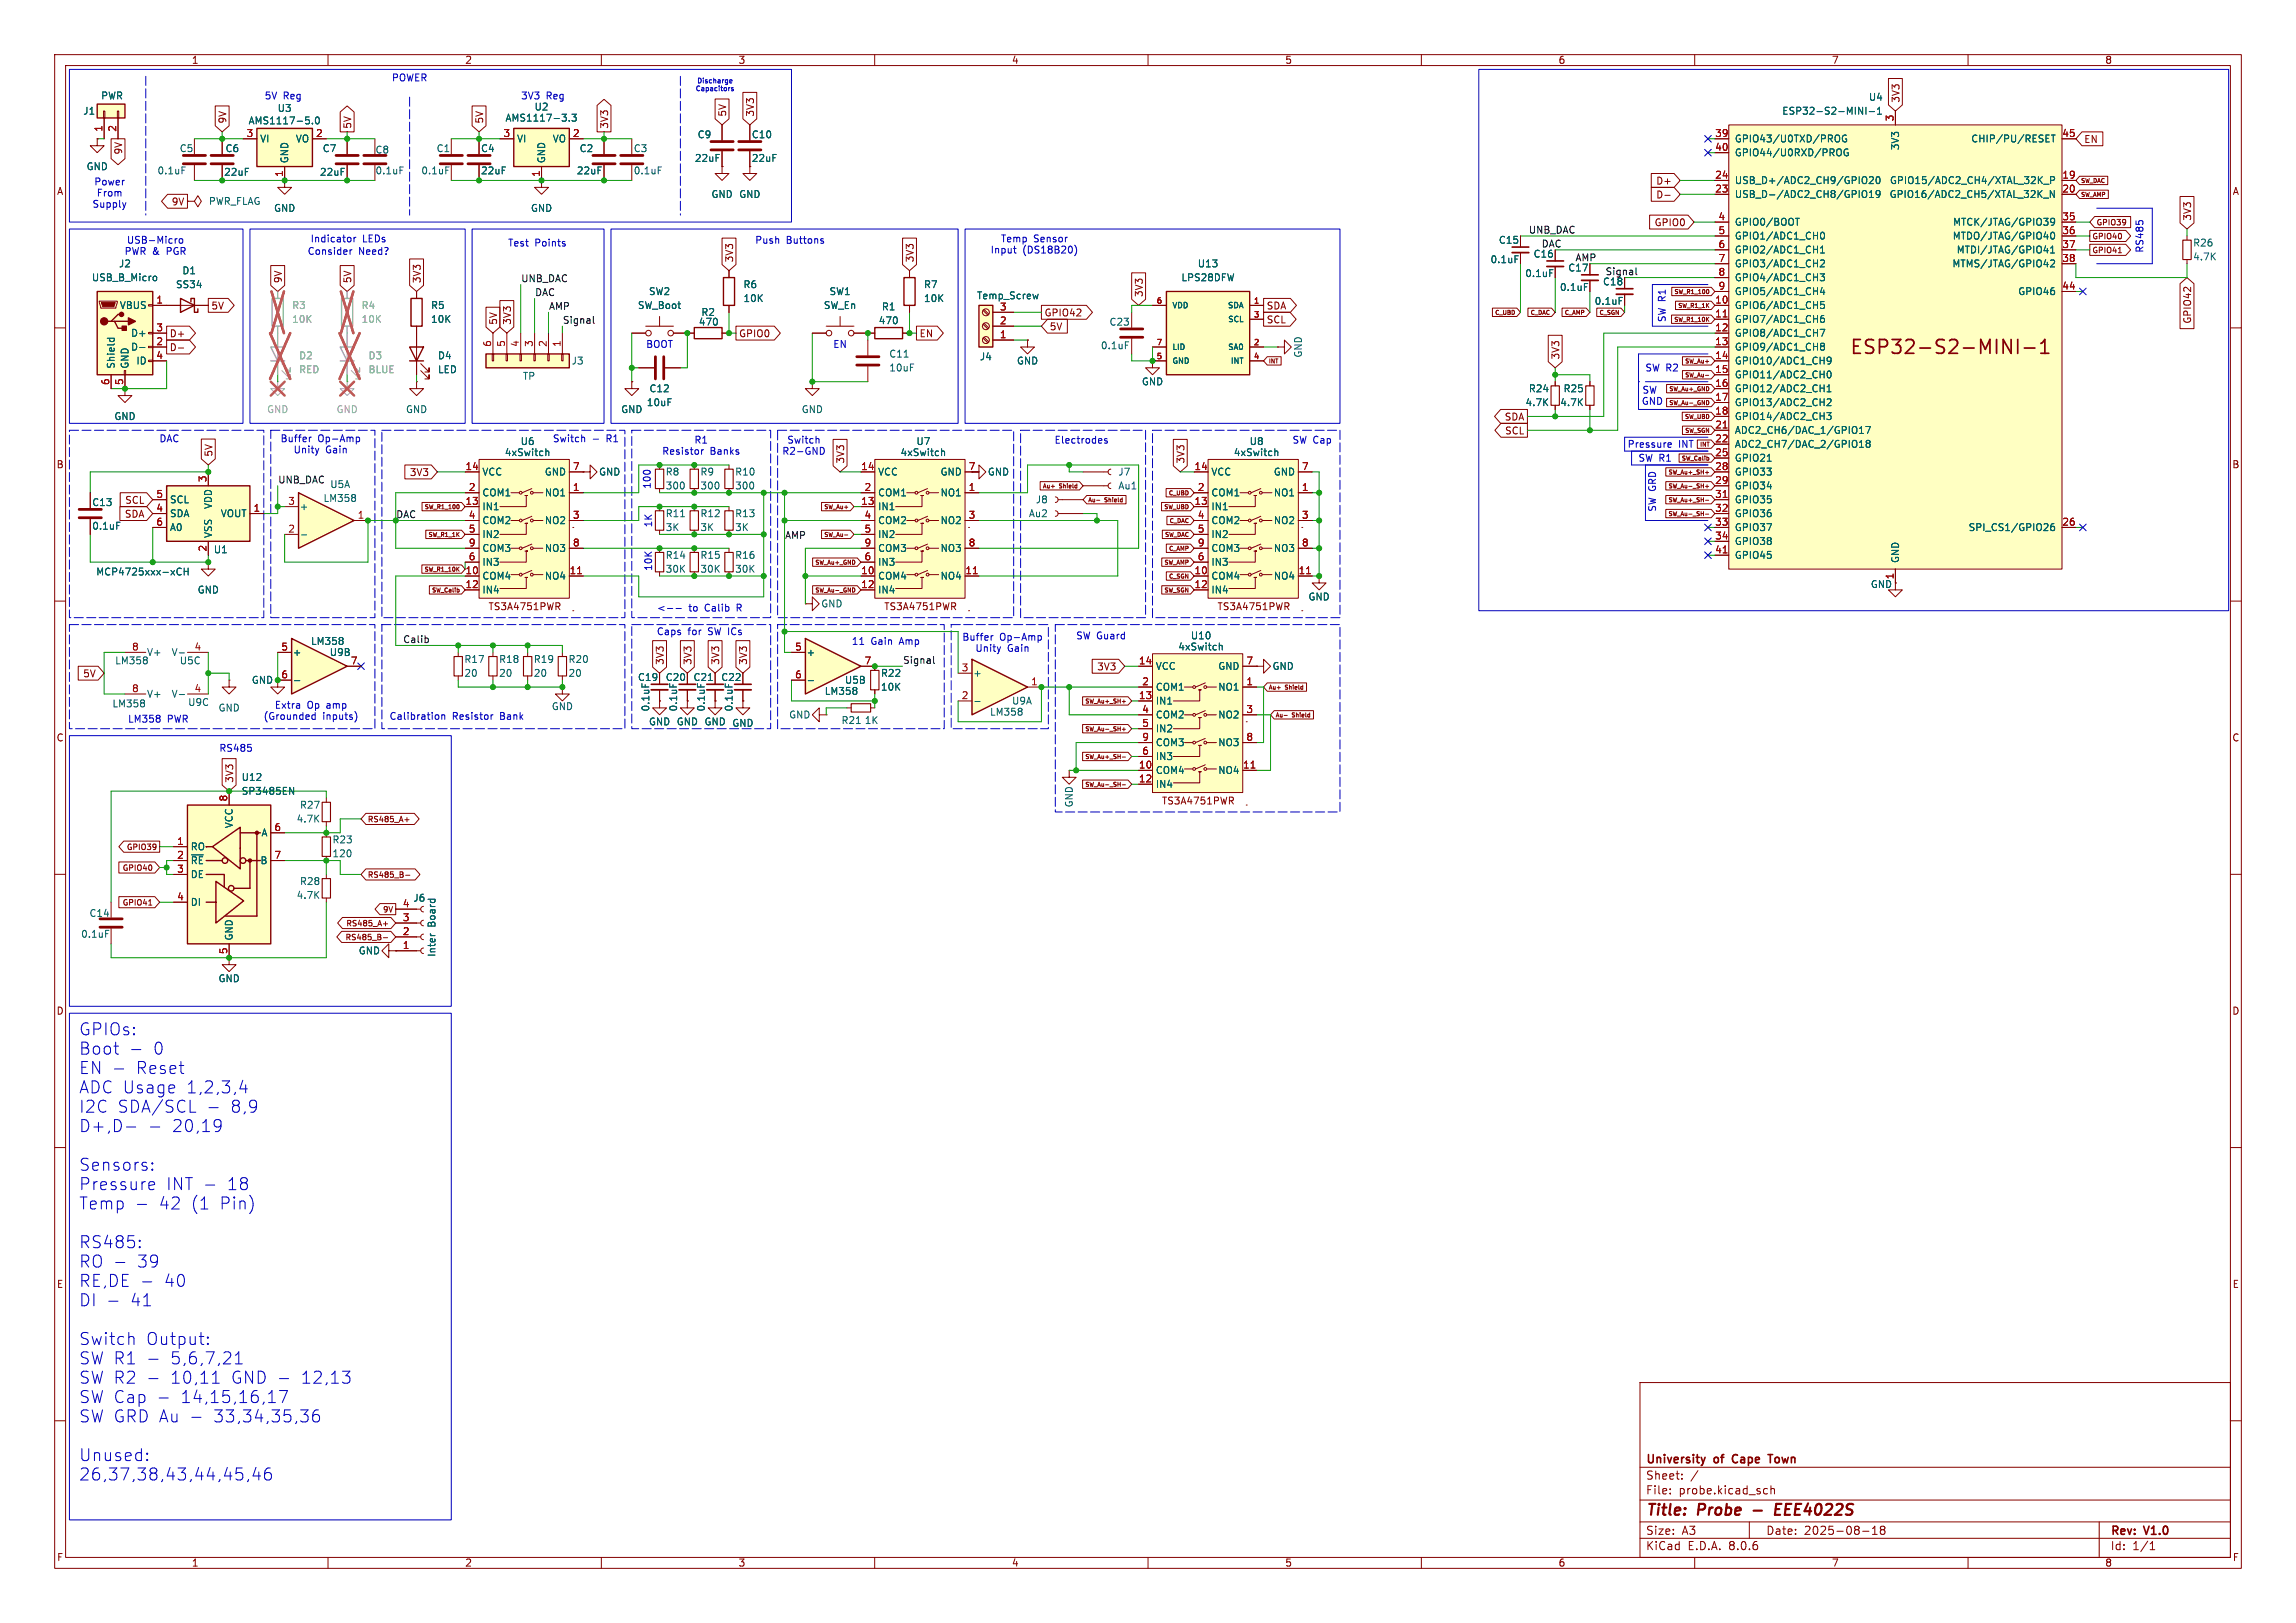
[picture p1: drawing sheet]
<svg xmlns="http://www.w3.org/2000/svg" width="420mm" height="297mm" viewBox="0 0 420 297" stroke-linecap="round" stroke-linejoin="round" font-family="sans-serif">
<defs><g id="words">
<text font-size="3.5" fill="#840000" x="338.3" y="65.2">ESP32-S2-MINI-1</text>
<g font-size="3.1" fill="#0000c2">
<text x="14.4" y="189.7">GPIOs:</text>
<text x="14.4" y="193.3">Boot</text>
<text x="14.4" y="196.8">EN -</text>
<text x="24.8" y="196.8">Reset</text>
<text x="27.9" y="193.3">0</text>
<text x="14.4" y="200.4">ADC Usage</text>
<text x="14.4" y="203.9">I2C</text>
<text x="21.4" y="203.9">SDA/SCL</text>
<text x="34" y="200.4">1,2,3,4</text>
<text x="42.1" y="203.9">8,9</text>
<text x="14.4" y="207.4">D+,D-</text>
<text x="31.4" y="207.4">20,19</text>
<text x="14.4" y="214.5">Sensors:</text>
<text x="14.4" y="218.1">Pressure</text>
<text x="14.4" y="221.6">Temp</text>
<text x="28.9" y="221.6">42</text>
<text x="30.3" y="218.1">INT -</text>
<text x="34.8" y="221.6">(1</text>
<text x="40.1" y="221.6">Pin)</text>
<text x="41.4" y="218.1">18</text>
<text x="14.4" y="228.7">RS485:</text>
<text x="14.4" y="232.2">RO -</text>
<text x="25" y="232.2">39</text>
<text x="14.4" y="235.8">RE,DE -</text>
<text x="14.4" y="239.3">DI -</text>
<text x="23.7" y="239.3">41</text>
<text x="29.9" y="235.8">40</text>
<text x="14.4" y="246.4">Switch</text>
<text x="14.4" y="249.9">SW R1 -</text>
<text x="26.6" y="246.4">Output:</text>
<text x="31.1" y="249.9">5,6,7,21</text>
<text x="14.4" y="253.5">SW R2 -</text>
<text x="14.4" y="257">SW Cap</text>
<text x="31.1" y="253.5">10,11</text>
<text x="32.9" y="257">14,15,16,17</text>
<text x="42.2" y="253.5">GND -</text>
<text x="55" y="253.5">12,13</text>
<text x="14.4" y="260.6">SW GRD Au -</text>
<text x="38.9" y="260.6">33,34,35,36</text>
<text x="14.4" y="267.6">Unused:</text>
<text x="14.4" y="271.2">26,37,38,43,44,45,46</text>
</g>
<g font-size="2.8" fill="#840000">
<text x="301" y="277.9">Title:</text>
<text x="310.6" y="277.9">Probe</text>
<text x="326.3" y="277.9">EEE4022S</text>
</g>
<g font-size="2.1" fill="#840000">
<text x="301" y="268.2">University</text>
<text x="313.7" y="268.2">of</text>
<text x="317.6" y="268.2">Cape</text>
<text x="324.9" y="268.2">Town</text>
<text x="301" y="273.7">File:</text>
<text x="301" y="271">Sheet:</text>
<text x="307.1" y="273.7">probe.kicad_sch</text>
<text x="301" y="281.1">Size:</text>
<text x="307.6" y="281.1">A3</text>
<text x="323" y="281.1">Date:</text>
<text x="330" y="281.1">2025-08-18</text>
<text x="386" y="281.3">Rev:</text>
<text x="392.4" y="281.3">V1.0</text>
<text x="301" y="283.9">KiCad</text>
<text x="308.7" y="283.9">E.D.A.</text>
<text x="316.3" y="283.9">8.0.6</text>
<text x="386" y="283.9">Id:</text>
<text x="390.1" y="283.9">1/1</text>
</g>
<g font-size="1.8" fill="#840000">
<text x="35" y="11.9">1</text>
<text x="85" y="11.9">2</text>
<text x="135" y="11.9">3</text>
<text x="185" y="11.9">4</text>
<text x="235" y="11.9">5</text>
<text x="285" y="11.9">6</text>
<text x="335" y="11.9">7</text>
<text x="385" y="11.9">8</text>
<text x="41.6" y="22.7" transform="rotate(-90 41.6 22.7)">9V</text>
<text x="64.5" y="23.7" transform="rotate(-90 64.5 23.7)">5V</text>
<text x="88.6" y="22.7" transform="rotate(-90 88.6 22.7)">5V</text>
<text x="111.4" y="23.7" transform="rotate(-90 111.4 23.7)">3V3</text>
<text x="133" y="21.4" transform="rotate(-90 133 21.4)">5V</text>
<text x="138.1" y="21.4" transform="rotate(-90 138.1 21.4)">3V3</text>
<text x="347.7" y="18.9" transform="rotate(-90 347.7 18.9)">3V3</text>
<text x="22.5" y="28.4" transform="rotate(-90 22.5 28.4)">9V</text>
<text x="381.2" y="26.4">EN</text>
<text x="10.3" y="35.9">A</text>
<text x="302.9" y="34">D+</text>
<text x="408.3" y="35.9">A</text>
<text x="31.3" y="37.8">9V</text>
<text x="302.6" y="41.6">GPIO0</text>
<text x="302.9" y="36.5">D-</text>
<text x="401" y="40.5" transform="rotate(-90 401 40.5)">3V3</text>
<text x="51.8" y="51.9" transform="rotate(-90 51.8 51.9)">9V</text>
<text x="64.5" y="51.9" transform="rotate(-90 64.5 51.9)">5V</text>
<text x="77.2" y="51.9" transform="rotate(-90 77.2 51.9)">3V3</text>
<text x="134.3" y="48.1" transform="rotate(-90 134.3 48.1)">3V3</text>
<text x="167.3" y="48.1" transform="rotate(-90 167.3 48.1)">3V3</text>
<text x="38.6" y="56.8">5V</text>
<text x="91.1" y="59.5" transform="rotate(-90 91.1 59.5)">5V</text>
<text x="93.7" y="59.5" transform="rotate(-90 93.7 59.5)">3V3</text>
<text x="191" y="58.1">GPIO42</text>
<text x="209.2" y="54.5" transform="rotate(-90 209.2 54.5)">3V3</text>
<text x="231.6" y="56.8">SDA</text>
<text x="231.6" y="59.4">SCL</text>
<text x="401" y="59.3" transform="rotate(-90 401 59.3)">GPIO42</text>
<text x="31" y="64.5">D-</text>
<text x="31" y="61.9">D+</text>
<text x="135.1" y="61.9">GPIO0</text>
<text x="168.1" y="61.9">EN</text>
<text x="191.9" y="60.6">5V</text>
<text x="285.4" y="65.9" transform="rotate(-90 285.4 65.9)">3V3</text>
<text x="275.2" y="77.2">SDA</text>
<text x="39.1" y="83.7" transform="rotate(-90 39.1 83.7)">5V</text>
<text x="275.2" y="79.7">SCL</text>
<text x="10.3" y="85.9">B</text>
<text x="74.9" y="87.3">3V3</text>
<text x="154.6" y="84.9" transform="rotate(-90 154.6 84.9)">3V3</text>
<text x="216.9" y="84.9" transform="rotate(-90 216.9 84.9)">3V3</text>
<text x="408.2" y="85.9">B</text>
<text x="22.7" y="94.9">SDA</text>
<text x="22.8" y="92.4">SCL</text>
<text x="89.2" y="111.9">TS3A4751PWR</text>
<text x="161.6" y="111.9">TS3A4751PWR</text>
<text x="222.6" y="111.9">TS3A4751PWR</text>
<text x="15.1" y="124.1">5V</text>
<text x="121.6" y="121.8" transform="rotate(-90 121.6 121.8)">3V3</text>
<text x="126.7" y="121.8" transform="rotate(-90 126.7 121.8)">3V3</text>
<text x="131.8" y="121.8" transform="rotate(-90 131.8 121.8)">3V3</text>
<text x="136.8" y="121.8" transform="rotate(-90 136.8 121.8)">3V3</text>
<text x="200.6" y="122.9">3V3</text>
<text x="10.3" y="135.9">C</text>
<text x="408.2" y="135.9">C</text>
<text x="42.9" y="143.4" transform="rotate(-90 42.9 143.4)">3V3</text>
<text x="212.4" y="147.4">TS3A4751PWR</text>
<text x="10.3" y="185.9">D</text>
<text x="408.2" y="185.9">D</text>
<text x="10.3" y="235.9">E</text>
<text x="408.3" y="235.9">E</text>
<text x="10.3" y="285.9">F</text>
<text x="35" y="286.9">1</text>
<text x="85" y="286.9">2</text>
<text x="135" y="286.9">3</text>
<text x="185" y="286.9">4</text>
<text x="235" y="286.9">5</text>
<text x="285" y="286.9">6</text>
<text x="335" y="286.9">7</text>
<text x="385" y="286.9">8</text>
<text x="408.3" y="285.9">F</text>
</g>
<g font-size="1.8" fill="#0000c2">
<text x="71.6" y="15.1">POWER</text>
<text x="48.3" y="18.4">5V</text>
<text x="51.8" y="18.4">Reg</text>
<text x="95.2" y="18.4">3V3</text>
<text x="99.9" y="18.4">Reg</text>
<text x="17.2" y="34.1">Power</text>
<text x="16.8" y="38.2">Supply</text>
<text x="17.6" y="36.2">From</text>
<text x="22.7" y="46.8">PWR &amp;</text>
<text x="23.1" y="44.8">USB-Micro</text>
<text x="30.6" y="46.8">PGR</text>
<text x="56.2" y="46.8">Consider</text>
<text x="56.7" y="44.6">Indicator</text>
<text x="65.6" y="46.8">Need?</text>
<text x="66.3" y="44.6">LEDs</text>
<text x="92.8" y="45.3">Test</text>
<text x="97.8" y="45.3">Points</text>
<text x="138" y="44.8">Push</text>
<text x="143.8" y="44.8">Buttons</text>
<text x="181.1" y="46.6">Input</text>
<text x="183" y="44.5">Temp</text>
<text x="187.1" y="46.6">(DS18B20)</text>
<text x="189.1" y="44.5">Sensor</text>
<text x="392.3" y="46.3" transform="rotate(-90 392.3 46.3)">RS485</text>
<text x="304.9" y="59" transform="rotate(-90 304.9 59)">SW R1</text>
<text x="118.1" y="63.9">BOOT</text>
<text x="152.3" y="63.9">EN</text>
<text x="300.9" y="68.2">SW R2</text>
<text x="300.2" y="74.3">GND</text>
<text x="300.3" y="72.2">SW</text>
<text x="29.1" y="81.1">DAC</text>
<text x="51.2" y="81.1">Buffer</text>
<text x="53.6" y="83.2">Unity</text>
<text x="58.1" y="81.1">Op-Amp</text>
<text x="59.6" y="83.2">Gain</text>
<text x="101" y="81.1">Switch</text>
<text x="111.1" y="81.1">R1</text>
<text x="121" y="83.4">Resistor</text>
<text x="126.9" y="81.4">R1</text>
<text x="129.9" y="83.4">Banks</text>
<text x="143" y="83.4">R2-GND</text>
<text x="143.9" y="81.4">Switch</text>
<text x="192.8" y="81.4">Electrodes</text>
<text x="236.3" y="81.4">SW Cap</text>
<text x="297.6" y="82.1">Pressure</text>
<text x="307" y="82.1">INT</text>
<text x="119.2" y="89.5" transform="rotate(-90 119.2 89.5)">100</text>
<text x="299.6" y="84.7">SW R1</text>
<text x="303.1" y="93.7" transform="rotate(-90 303.1 93.7)">SW GRD</text>
<text x="119.5" y="96.6" transform="rotate(-90 119.5 96.6)">1K</text>
<text x="119.5" y="104.6" transform="rotate(-90 119.5 104.6)">10K</text>
<text x="120.1" y="112.1">&lt;--</text>
<text x="126" y="112.1">to</text>
<text x="129" y="112.1">Calib</text>
<text x="135.1" y="112.1">R</text>
<text x="120.1" y="116.4">Caps</text>
<text x="125.8" y="116.4">for</text>
<text x="129.7" y="116.4">SW ICs</text>
<text x="155.7" y="118.2">11</text>
<text x="159.3" y="118.2">Gain</text>
<text x="164.7" y="118.2">Amp</text>
<text x="175.9" y="117.4">Buffer</text>
<text x="178.3" y="119.5">Unity</text>
<text x="182.9" y="117.4">Op-Amp</text>
<text x="184.3" y="119.5">Gain</text>
<text x="196.8" y="117.2">SW Guard</text>
<text x="48.1" y="131.9">(Grounded</text>
<text x="50.2" y="129.9">Extra</text>
<text x="56.2" y="129.9">Op</text>
<text x="59" y="131.9">inputs)</text>
<text x="59.8" y="129.9">amp</text>
<text x="71.2" y="131.9">Calibration</text>
<text x="82.7" y="131.9">Resistor</text>
<text x="91.6" y="131.9">Bank</text>
<text x="23.3" y="132.4">LM358</text>
<text x="30.6" y="132.4">PWR</text>
<text x="40" y="137.8">RS485</text>
</g>
<g font-size="1.8" fill="#006464">
<text x="15.1" y="21.2">J1</text>
<text x="18.4" y="18.4">PWR</text>
<text x="45.4" y="23">AMS1117-5.0</text>
<text x="50.7" y="20.7">U3</text>
<text x="92.4" y="22.5">AMS1117-3.3</text>
<text x="97.7" y="20.4">U2</text>
<text x="325.9" y="21.2">ESP32-S2-MINI-1</text>
<text x="341.8" y="18.6">U4</text>
<text x="32.8" y="28">C5</text>
<text x="41.2" y="28">C6</text>
<text x="47.5" y="26.3">VI</text>
<text x="52.9" y="30" transform="rotate(-90 52.9 30)">GND</text>
<text x="54" y="26.3">VO</text>
<text x="58.9" y="28">C7</text>
<text x="68.6" y="28.3">C8</text>
<text x="79.8" y="28">C1</text>
<text x="87.9" y="28">C4</text>
<text x="94.5" y="26.3">VI</text>
<text x="99.9" y="30" transform="rotate(-90 99.9 30)">GND</text>
<text x="101" y="26.3">VO</text>
<text x="105.9" y="28">C2</text>
<text x="115.8" y="28">C3</text>
<text x="127" y="29.8">22uF</text>
<text x="127.5" y="25.5">C9</text>
<text x="137.4" y="25.5">C10</text>
<text x="137.4" y="29.8">22uF</text>
<text x="317.2" y="26.3">GPIO43/U0TXD/PROG</text>
<text x="317.2" y="28.8">GPIO44/U0RXD/PROG</text>
<text x="347.6" y="27.6" transform="rotate(-90 347.6 27.6)">3V3</text>
<text x="360.5" y="26.3">CHIP/PU/RESET</text>
<text x="15.7" y="31.3">GND</text>
<text x="28.7" y="32.1">0.1uF</text>
<text x="40.9" y="32.4">22uF</text>
<text x="58.4" y="32.4">22uF</text>
<text x="68.6" y="32.1">0.1uF</text>
<text x="77" y="32.1">0.1uF</text>
<text x="87.9" y="32.1">22uF</text>
<text x="105.4" y="32.1">22uF</text>
<text x="115.8" y="32.1">0.1uF</text>
<text x="317.2" y="33.9">USB_D+/ADC2_CH9/GPIO20</text>
<text x="345.6" y="33.9">GPIO15/ADC2_CH4/XTAL_32K_P</text>
<text x="38.1" y="37.7">PWR_FLAG</text>
<text x="50" y="39">GND</text>
<text x="97" y="39">GND</text>
<text x="130" y="36.4">GND GND</text>
<text x="317.2" y="36.4">USB_D-/ADC2_CH8/GPIO19</text>
<text x="317.2" y="41.5">GPIO0/BOOT</text>
<text x="345.6" y="36.4">GPIO16/ADC2_CH5/XTAL_32K_N</text>
<text x="357.2" y="41.5">MTCK/JTAG/GPIO39</text>
<text x="274.1" y="44.8">C15</text>
<text x="280.4" y="47.3">C16</text>
<text x="317.2" y="44">GPIO1/ADC1_CH0</text>
<text x="317.2" y="46.6">GPIO2/ADC1_CH1</text>
<text x="357.1" y="44">MTDO/JTAG/GPIO40</text>
<text x="357.8" y="46.6">MTDI/JTAG/GPIO41</text>
<text x="401.1" y="45.3">R26</text>
<text x="401.1" y="47.9">4.7K</text>
<text x="16.7" y="51.7">USB_B_Micro</text>
<text x="21.7" y="49.1">J2</text>
<text x="32.1" y="52.9">SS34</text>
<text x="33.3" y="50.4">D1</text>
<text x="135.9" y="52.9">R6</text>
<text x="168.9" y="52.9">R7</text>
<text x="216" y="51.7">LPS28DFW</text>
<text x="219" y="49.1">U13</text>
<text x="272.6" y="48.4">0.1uF</text>
<text x="278.9" y="50.9">0.1uF</text>
<text x="285.3" y="53.4">0.1uF</text>
<text x="286.8" y="49.9">C17</text>
<text x="293.1" y="52.4">C18</text>
<text x="317.2" y="49.1">GPIO3/ADC1_CH2</text>
<text x="317.2" y="51.7">GPIO4/ADC1_CH3</text>
<text x="357" y="49.1">MTMS/JTAG/GPIO42</text>
<text x="21.8" y="56.7">VBUS</text>
<text x="78.7" y="56.7">R5</text>
<text x="78.7" y="59.3">10K</text>
<text x="116.6" y="56.7">SW_Boot</text>
<text x="118.6" y="54.2">SW2</text>
<text x="127.7" y="59.8">470</text>
<text x="128.2" y="58">R2</text>
<text x="135.9" y="55.5">10K</text>
<text x="150.6" y="56.7">SW_En</text>
<text x="151.6" y="54.2">SW1</text>
<text x="160.6" y="59.5">470</text>
<text x="161.2" y="57">R1</text>
<text x="168.9" y="55.5">10K</text>
<text x="178.6" y="55">Temp_Screw</text>
<text x="202.9" y="59.8">C23</text>
<text x="291.6" y="56">0.1uF</text>
<text x="317.2" y="56.7">GPIO6/ADC1_CH5</text>
<text x="317.2" y="59.3">GPIO7/ADC1_CH6</text>
<text x="317.2" y="54.2">GPIO5/ADC1_CH4</text>
<text x="369.1" y="54.2">GPIO46</text>
<text x="23.9" y="64.4">D-</text>
<text x="23.9" y="61.8">D+</text>
<text x="80" y="66">D4</text>
<text x="162.6" y="65.6">C11</text>
<text x="201.3" y="64.1">0.1uF</text>
<text x="238.4" y="65.5" transform="rotate(-90 238.4 65.5)">GND</text>
<text x="317.2" y="61.8">GPIO8/ADC1_CH7</text>
<text x="317.2" y="64.4">GPIO9/ADC1_CH8</text>
<text x="21.2" y="67.6" transform="rotate(-90 21.2 67.6)">Shield</text>
<text x="23.7" y="67.6" transform="rotate(-90 23.7 67.6)">GND</text>
<text x="24.8" y="66.9">ID</text>
<text x="80" y="68.5">LED</text>
<text x="95.6" y="69.7">TP</text>
<text x="104.5" y="66.9">J3</text>
<text x="118.7" y="72">C12</text>
<text x="162.6" y="68.2">10uF</text>
<text x="179.1" y="66.1">J4</text>
<text x="185.9" y="66.9">GND</text>
<text x="208.8" y="70.7">GND</text>
<text x="279.6" y="72">R24</text>
<text x="285.9" y="72">R25</text>
<text x="317.2" y="66.9">GPIO10/ADC1_CH9</text>
<text x="317.2" y="69.4">GPIO11/ADC2_CH0</text>
<text x="317.2" y="72">GPIO12/ADC2_CH1</text>
<text x="20.8" y="77.1">GND</text>
<text x="74.2" y="75.8">GND</text>
<text x="113.5" y="75.8">GND</text>
<text x="118.2" y="74.5">10uF</text>
<text x="146.6" y="75.8">GND</text>
<text x="279" y="74.5">4.7K</text>
<text x="285.3" y="74.5">4.7K</text>
<text x="317.2" y="74.5">GPIO13/ADC2_CH2</text>
<text x="317.2" y="77.1">GPIO14/ADC2_CH3</text>
<text x="92.2" y="83.7">4xSwitch</text>
<text x="95.1" y="81.6">U6</text>
<text x="164.6" y="83.7">4xSwitch</text>
<text x="167.5" y="81.6">U7</text>
<text x="225.6" y="83.7">4xSwitch</text>
<text x="228.5" y="81.6">U8</text>
<text x="317.2" y="79.6">ADC2_CH6/DAC_1/GPIO17</text>
<text x="317.2" y="82.1">ADC2_CH7/DAC_2/GPIO18</text>
<text x="60.3" y="89.5">U5A</text>
<text x="88.1" y="87.2">VCC</text>
<text x="99.6" y="87.2">GND</text>
<text x="109.5" y="87.2">GND</text>
<text x="121.7" y="87.2">R8</text>
<text x="121.7" y="89.8">300</text>
<text x="128" y="87.2">R9</text>
<text x="128" y="89.8">300</text>
<text x="134.4" y="89.8">300</text>
<text x="134.4" y="87.2">R10</text>
<text x="160.5" y="87.2">VCC</text>
<text x="171.9" y="87.2">GND</text>
<text x="180.6" y="87.2">GND</text>
<text x="204.5" y="87.2">J7</text>
<text x="204.5" y="89.8">Au1</text>
<text x="221.5" y="87.2">VCC</text>
<text x="232.9" y="87.2">GND</text>
<text x="317.2" y="84.7">GPIO21</text>
<text x="317.2" y="87.2">GPIO33</text>
<text x="317.2" y="89.8">GPIO34</text>
<text x="16.8" y="92.8">C13</text>
<text x="31" y="94.8">SDA</text>
<text x="31" y="92.3">SCL</text>
<text x="39" y="93.2" transform="rotate(-90 39 93.2)">VDD</text>
<text x="40.3" y="94.8">VOUT</text>
<text x="54.7" y="93.6">+</text>
<text x="59.1" y="92">LM358</text>
<text x="88.1" y="93.6">IN1</text>
<text x="88.1" y="91">COM1</text>
<text x="99.6" y="91">NO1</text>
<text x="121.7" y="94.8">R11</text>
<text x="128" y="94.8">R12</text>
<text x="134.4" y="94.8">R13</text>
<text x="160.5" y="93.6">IN1</text>
<text x="160.5" y="91">COM1</text>
<text x="171.9" y="91">NO1</text>
<text x="188.1" y="94.8">Au2</text>
<text x="189.4" y="92.3">J8</text>
<text x="221.5" y="93.6">IN1</text>
<text x="221.5" y="91">COM1</text>
<text x="232.9" y="91">NO1</text>
<text x="317.2" y="92.3">GPIO35</text>
<text x="317.2" y="94.8">GPIO36</text>
<text x="16.8" y="97.1">0.1uF</text>
<text x="31" y="97.4">A0</text>
<text x="39" y="98.6" transform="rotate(-90 39 98.6)">VSS</text>
<text x="39" y="101.4">U1</text>
<text x="88.1" y="96.1">COM2</text>
<text x="88.1" y="98.7">IN2</text>
<text x="88.1" y="101.2">COM3</text>
<text x="99.6" y="96.1">NO2</text>
<text x="99.6" y="101.2">NO3</text>
<text x="121.7" y="97.4">3K</text>
<text x="128" y="97.4">3K</text>
<text x="134.4" y="97.4">3K</text>
<text x="160.5" y="96.1">COM2</text>
<text x="160.5" y="98.7">IN2</text>
<text x="160.5" y="101.2">COM3</text>
<text x="171.9" y="96.1">NO2</text>
<text x="171.9" y="101.2">NO3</text>
<text x="221.5" y="96.1">COM2</text>
<text x="221.5" y="98.7">IN2</text>
<text x="221.5" y="101.2">COM3</text>
<text x="232.9" y="96.1">NO2</text>
<text x="232.9" y="101.2">NO3</text>
<text x="317.2" y="97.4">GPIO37</text>
<text x="317.2" y="99.9">GPIO38</text>
<text x="360" y="97.4">SPI_CS1/GPIO26</text>
<text x="17.5" y="105.5">MCP4725xxx-xCH</text>
<text x="88.1" y="106.3">COM4</text>
<text x="88.1" y="103.7">IN3</text>
<text x="99.6" y="106.3">NO4</text>
<text x="121.7" y="102.5">R14</text>
<text x="121.7" y="105">30K</text>
<text x="128" y="102.5">R15</text>
<text x="128" y="105">30K</text>
<text x="134.4" y="102.5">R16</text>
<text x="134.4" y="105">30K</text>
<text x="160.5" y="106.3">COM4</text>
<text x="160.5" y="103.7">IN3</text>
<text x="171.9" y="106.3">NO4</text>
<text x="221.5" y="106.3">COM4</text>
<text x="221.5" y="103.7">IN3</text>
<text x="232.9" y="106.3">NO4</text>
<text x="317.2" y="102.5">GPIO45</text>
<text x="342.1" y="107.8">GND</text>
<text x="347.6" y="103.1" transform="rotate(-90 347.6 103.1)">GND</text>
<text x="36.1" y="108.8">GND</text>
<text x="88.1" y="108.8">IN4</text>
<text x="150.1" y="111.4">GND</text>
<text x="160.5" y="108.8">IN4</text>
<text x="221.5" y="108.8">IN4</text>
<text x="239.2" y="110.1">GND</text>
<text x="56.8" y="118.2">LM358</text>
<text x="215.4" y="119.2">4xSwitch</text>
<text x="217.7" y="117.2">U10</text>
<text x="21" y="121.8">LM358</text>
<text x="26.8" y="120.2">V+</text>
<text x="31.3" y="120.2">V-</text>
<text x="32.8" y="121.8">U5C</text>
<text x="46" y="125.3">GND</text>
<text x="53.5" y="120.2">+</text>
<text x="60.2" y="120.2">U9B</text>
<text x="84.8" y="121.5">R17</text>
<text x="84.8" y="124.1">20</text>
<text x="91.2" y="121.5">R18</text>
<text x="91.2" y="124.1">20</text>
<text x="97.5" y="121.5">R19</text>
<text x="97.5" y="124.1">20</text>
<text x="103.9" y="121.5">R20</text>
<text x="103.9" y="124.1">20</text>
<text x="116.6" y="124.8">C19</text>
<text x="121.7" y="124.8">C20</text>
<text x="126.8" y="124.8">C21</text>
<text x="131.8" y="124.8">C22</text>
<text x="147.4" y="120.2">+</text>
<text x="154.5" y="125.3">U5B</text>
<text x="161" y="124.1">R22</text>
<text x="177.9" y="124.1">+</text>
<text x="211.3" y="122.8">VCC</text>
<text x="222.7" y="122.8">GND</text>
<text x="232.7" y="122.8">GND</text>
<text x="20.5" y="129.6">LM358</text>
<text x="26.8" y="127.9">V+</text>
<text x="31.3" y="127.9">V-</text>
<text x="34.3" y="129.4">U9C</text>
<text x="39.9" y="130.4">GND</text>
<text x="100.8" y="130.1">GND</text>
<text x="119" y="130.3" transform="rotate(-90 119 130.3)">0.1uF</text>
<text x="124.1" y="130.3" transform="rotate(-90 124.1 130.3)">0.1uF</text>
<text x="129.1" y="130.3" transform="rotate(-90 129.1 130.3)">0.1uF</text>
<text x="134.2" y="130.3" transform="rotate(-90 134.2 130.3)">0.1uF</text>
<text x="144.3" y="131.7">GND</text>
<text x="150.8" y="127.4">LM358</text>
<text x="161" y="126.6">10K</text>
<text x="181" y="131.2">LM358</text>
<text x="185" y="129.1">U9A</text>
<text x="211.3" y="129.1">IN1</text>
<text x="211.3" y="126.6">COM1</text>
<text x="211.3" y="131.7">COM2</text>
<text x="222.7" y="131.7">NO2</text>
<text x="222.7" y="126.6">NO1</text>
<text x="118.6" y="132.9">GND GND GND GND</text>
<text x="153.8" y="132.7">R21</text>
<text x="158.1" y="132.7">1K</text>
<text x="211.3" y="134.2">IN2</text>
<text x="211.3" y="136.8">COM3</text>
<text x="222.7" y="136.8">NO3</text>
<text x="44.1" y="143.1">U12</text>
<text x="211.3" y="141.8">COM4</text>
<text x="211.3" y="139.3">IN3</text>
<text x="222.7" y="141.8">NO4</text>
<text x="44.1" y="145.6">SP3485EN</text>
<text x="54.8" y="148.2">R27</text>
<text x="196.4" y="147.8" transform="rotate(-90 196.4 147.8)">GND</text>
<text x="211.3" y="144.4">IN4</text>
<text x="34.8" y="155.8">RO</text>
<text x="42.8" y="151.7" transform="rotate(-90 42.8 151.7)">VCC</text>
<text x="47.7" y="153.3">A</text>
<text x="54.2" y="150.7">4.7K</text>
<text x="60.7" y="154.5">R23</text>
<text x="34.8" y="158.3">~{RE}</text>
<text x="34.8" y="160.9">DE</text>
<text x="47.5" y="158.3">B</text>
<text x="60.7" y="157.1">120</text>
<text x="16.3" y="168">C14</text>
<text x="34.8" y="166">DI</text>
<text x="54.2" y="164.7">4.7K</text>
<text x="54.8" y="162.2">R28</text>
<text x="75.5" y="165.2">J6</text>
<text x="14.7" y="171.8">0.1uF</text>
<text x="42.8" y="172.2" transform="rotate(-90 42.8 172.2)">GND</text>
<text x="79.9" y="169.7" transform="rotate(-90 79.9 169.7)">Board</text>
<text x="39.9" y="179.9">GND</text>
<text x="65.5" y="174.9">GND</text>
<text x="79.9" y="175.2" transform="rotate(-90 79.9 175.2)">Inter</text>
</g>
<g font-size="1.8" fill="#a90000">
<text x="346.5" y="22.3" transform="rotate(-90 346.5 22.3)">3</text>
<text x="18.8" y="24.2" transform="rotate(-90 18.8 24.2)">1</text>
<text x="21.3" y="24.2" transform="rotate(-90 21.3 24.2)">2</text>
<text x="45" y="25.1">3</text>
<text x="57.7" y="25.1">2</text>
<text x="92" y="25.1">3</text>
<text x="104.7" y="25.1">2</text>
<text x="313.6" y="25.1">39</text>
<text x="313.6" y="27.7">40</text>
<text x="377.1" y="25.1">45</text>
<text x="51.8" y="32.5" transform="rotate(-90 51.8 32.5)">1</text>
<text x="98.8" y="32.5" transform="rotate(-90 98.8 32.5)">1</text>
<text x="313.6" y="35.3">23</text>
<text x="313.6" y="32.8">24</text>
<text x="377.1" y="32.8">19</text>
<text x="377.1" y="35.3">20</text>
<text x="314.3" y="40.4">4</text>
<text x="377.1" y="40.4">35</text>
<text x="314.3" y="42.9">5</text>
<text x="314.3" y="45.5">6</text>
<text x="377.1" y="42.9">36</text>
<text x="377.1" y="45.5">37</text>
<text x="314.3" y="48">7</text>
<text x="314.3" y="50.5">8</text>
<text x="314.3" y="53.1">9</text>
<text x="377.1" y="53.1">44</text>
<text x="377.1" y="48">38</text>
<text x="28.5" y="55.6">1</text>
<text x="182.8" y="59.4">2</text>
<text x="182.8" y="56.9">3</text>
<text x="313.6" y="55.6">10</text>
<text x="313.6" y="58.2">11</text>
<text x="28.5" y="63.2">2</text>
<text x="28.5" y="60.7">3</text>
<text x="28.5" y="65.8">4</text>
<text x="89.9" y="63.6" transform="rotate(-90 89.9 63.6)">6</text>
<text x="92.5" y="63.6" transform="rotate(-90 92.5 63.6)">5</text>
<text x="95" y="63.6" transform="rotate(-90 95 63.6)">4</text>
<text x="97.5" y="63.6" transform="rotate(-90 97.5 63.6)">3</text>
<text x="100.1" y="63.6" transform="rotate(-90 100.1 63.6)">2</text>
<text x="102.6" y="63.6" transform="rotate(-90 102.6 63.6)">1</text>
<text x="182.8" y="62">1</text>
<text x="313.6" y="60.7">12</text>
<text x="313.6" y="63.2">13</text>
<text x="313.6" y="65.8">14</text>
<text x="20.1" y="70.6" transform="rotate(-90 20.1 70.6)">6</text>
<text x="22.6" y="70.6" transform="rotate(-90 22.6 70.6)">5</text>
<text x="313.6" y="68.3">15</text>
<text x="313.6" y="70.9">16</text>
<text x="313.6" y="73.4">17</text>
<text x="313.6" y="75.9">18</text>
<text x="313.6" y="78.5">21</text>
<text x="313.6" y="81">22</text>
<text x="313.6" y="83.6">25</text>
<text x="37.8" y="88.3" transform="rotate(-90 37.8 88.3)">3</text>
<text x="85" y="86.1">14</text>
<text x="85.7" y="89.9">2</text>
<text x="104.7" y="86.1">7</text>
<text x="104.7" y="89.9">1</text>
<text x="157.4" y="86.1">14</text>
<text x="158" y="89.9">2</text>
<text x="177.1" y="86.1">7</text>
<text x="177.1" y="89.9">1</text>
<text x="218.4" y="86.1">14</text>
<text x="219" y="89.9">2</text>
<text x="238.1" y="86.1">7</text>
<text x="238.1" y="89.9">1</text>
<text x="313.6" y="86.1">28</text>
<text x="313.6" y="88.6">29</text>
<text x="28.5" y="93.7">4</text>
<text x="28.5" y="91.2">5</text>
<text x="46.3" y="93.7">1</text>
<text x="52.6" y="92.5">3</text>
<text x="65.3" y="95">1</text>
<text x="85" y="92.5">13</text>
<text x="85.7" y="95">4</text>
<text x="104.7" y="95">3</text>
<text x="157.4" y="92.5">13</text>
<text x="158" y="95">4</text>
<text x="177.1" y="95">3</text>
<text x="218.4" y="92.5">13</text>
<text x="219" y="95">4</text>
<text x="238.1" y="95">3</text>
<text x="313.6" y="91.2">31</text>
<text x="313.6" y="93.7">32</text>
<text x="28.5" y="96.3">6</text>
<text x="37.8" y="101" transform="rotate(-90 37.8 101)">2</text>
<text x="52.6" y="97.5">2</text>
<text x="85.7" y="97.5">5</text>
<text x="85.7" y="100.1">9</text>
<text x="104.7" y="100.1">8</text>
<text x="158" y="97.5">5</text>
<text x="158" y="100.1">9</text>
<text x="177.1" y="100.1">8</text>
<text x="219" y="97.5">5</text>
<text x="219" y="100.1">9</text>
<text x="238.1" y="100.1">8</text>
<text x="313.6" y="96.3">33</text>
<text x="313.6" y="98.8">34</text>
<text x="313.6" y="101.3">41</text>
<text x="377.1" y="96.3">26</text>
<text x="85" y="105.2">10</text>
<text x="85" y="107.7">12</text>
<text x="85.7" y="102.6">6</text>
<text x="104.1" y="105.2">11</text>
<text x="157.4" y="105.2">10</text>
<text x="157.4" y="107.7">12</text>
<text x="158" y="102.6">6</text>
<text x="176.5" y="105.2">11</text>
<text x="218.4" y="105.2">10</text>
<text x="218.4" y="107.7">12</text>
<text x="219" y="102.6">6</text>
<text x="237.4" y="105.2">11</text>
<text x="346.5" y="106.1" transform="rotate(-90 346.5 106.1)">1</text>
<text x="24.1" y="119.1">8</text>
<text x="35.5" y="119.1">4</text>
<text x="51.4" y="119.1">5</text>
<text x="145.3" y="119.1">5</text>
<text x="51.4" y="124.2">6</text>
<text x="64.1" y="121.7">7</text>
<text x="145.3" y="124.2">6</text>
<text x="158" y="121.7">7</text>
<text x="175.8" y="122.9">3</text>
<text x="188.5" y="125.5">1</text>
<text x="208.2" y="121.7">14</text>
<text x="208.8" y="125.5">2</text>
<text x="227.9" y="121.7">7</text>
<text x="227.9" y="125.5">1</text>
<text x="24.1" y="126.7">8</text>
<text x="35.5" y="126.7">4</text>
<text x="175.8" y="128">2</text>
<text x="208.2" y="128">13</text>
<text x="208.8" y="130.6">4</text>
<text x="227.9" y="130.6">3</text>
<text x="208.8" y="133.1">5</text>
<text x="208.8" y="135.6">9</text>
<text x="227.9" y="135.6">8</text>
<text x="208.2" y="140.7">10</text>
<text x="208.2" y="143.3">12</text>
<text x="208.8" y="138.2">6</text>
<text x="227.3" y="140.7">11</text>
<text x="41.7" y="146.8" transform="rotate(-90 41.7 146.8)">8</text>
<text x="32.3" y="154.7">1</text>
<text x="50.1" y="152.1">6</text>
<text x="32.3" y="157.2">2</text>
<text x="32.3" y="159.8">3</text>
<text x="50.1" y="157.2">7</text>
<text x="32.3" y="164.8">4</text>
<text x="73.6" y="166.1">4</text>
<text x="73.6" y="173.7">1</text>
<text x="73.6" y="171.2">2</text>
<text x="73.6" y="168.7">3</text>
<text x="41.7" y="174.7" transform="rotate(-90 41.7 174.7)">5</text>
</g>
<g font-size="1.8" fill="#0f0f0f">
<text x="279.6" y="42.8">UNB_DAC</text>
<text x="281.9" y="45.4">DAC</text>
<text x="288.1" y="47.9">AMP</text>
<text x="95.2" y="51.7">UNB_DAC</text>
<text x="293.6" y="50.5">Signal</text>
<text x="97.8" y="54.3">DAC</text>
<text x="100.3" y="56.8">AMP</text>
<text x="102.9" y="59.3">Signal</text>
<text x="50.8" y="88.6">UNB_DAC</text>
<text x="72.4" y="94.9">DAC</text>
<text x="143.5" y="98.7">AMP</text>
<text x="73.7" y="117.8">Calib</text>
<text x="165.1" y="121.6">Signal</text>
</g>
<g font-size="1.8" fill="#989898">
<text x="53.3" y="56.7">R3</text>
<text x="53.3" y="59.3">10K</text>
<text x="66" y="56.7">R4</text>
<text x="66" y="59.3">10K</text>
<text x="54.6" y="66">D2</text>
<text x="67.3" y="66">D3</text>
<text x="54.6" y="68.5">RED</text>
<text x="67.3" y="68.5">BLUE</text>
<text x="48.8" y="75.8">GND</text>
<text x="61.5" y="75.8">GND</text>
</g>
<g font-size="1.4" fill="#840000">
<text x="383.4" y="41.5">GPIO39</text>
<text x="382.7" y="46.5">GPIO41</text>
<text x="382.7" y="44">GPIO40</text>
<text x="23.1" y="155.7">GPIO39</text>
<text x="67.2" y="150.7">RS485_A+</text>
<text x="22.3" y="159.6">GPIO40</text>
<text x="67.2" y="160.8">RS485_B-</text>
<text x="22.3" y="165.9">GPIO41</text>
<text x="69.9" y="167.2">9V</text>
<text x="63.1" y="172.3">RS485_B-</text>
<text x="63.2" y="169.7">RS485_A+</text>
</g>
<g font-size="1.4" fill="#a90000">
<text x="211.5" y="55.6">6</text>
<text x="229.3" y="55.6">1</text>
<text x="229.3" y="58.2">3</text>
<text x="211.5" y="65.8">5</text>
<text x="211.5" y="63.2">7</text>
<text x="229.3" y="63.2">2</text>
<text x="229.3" y="65.8">4</text>
</g>
<g font-size="1.4" fill="#006464">
<text x="214.4" y="56.6">VDD</text>
<text x="224.5" y="56.6">SDA</text>
<text x="224.5" y="59.2">SCL</text>
<text x="214.4" y="64.2">LID</text>
<text x="224.5" y="64.2">SA0</text>
<text x="214.4" y="66.8">GND</text>
<text x="225" y="66.8">INT</text>
</g>
<g font-size="1.2" fill="#0000c2">
<text x="127.1" y="16.9">Capacitors</text>
<text x="127.4" y="15.5">Discharge</text>
</g>
<g font-size="1.1" fill="#840000">
<text x="380.6" y="33.7">SW_DAC</text>
<text x="380.6" y="36.2">SW_AMP</text>
<text x="273.3" y="57.8">C_UBD</text>
<text x="279.8" y="57.8">C_DAC</text>
<text x="286" y="57.8">C_AMP</text>
<text x="292.4" y="57.8">C_SGN</text>
<text x="306.1" y="59.1">SW_R1_10K</text>
<text x="306.1" y="54">SW_R1_100</text>
<text x="306.8" y="56.5">SW_R1_1K</text>
<text x="232" y="66.7">INT</text>
<text x="305.2" y="71.8">SW_Au+_GND</text>
<text x="308.1" y="66.7">SW_Au+</text>
<text x="308.1" y="69.2">SW_Au-</text>
<text x="305.2" y="74.3">SW_Au-_GND</text>
<text x="308" y="76.9">SW_UBD</text>
<text x="308.1" y="79.4">SW_SGN</text>
<text x="310.8" y="81.9">INT</text>
<text x="190.6" y="89.6">Au+</text>
<text x="193.7" y="89.6">Shield</text>
<text x="305" y="87">SW_Au+_SH+</text>
<text x="305" y="89.6">SW_Au-_SH+</text>
<text x="307.4" y="84.5">SW_Calib</text>
<text x="77.5" y="93.4">SW_R1_100</text>
<text x="150.6" y="93.4">SW_Au+</text>
<text x="199" y="92.1">Au-</text>
<text x="202.1" y="92.1">Shield</text>
<text x="212.8" y="93.4">SW_UBD</text>
<text x="213.6" y="90.8">C_UBD</text>
<text x="213.8" y="95.9">C_DAC</text>
<text x="305" y="94.6">SW_Au-_SH-</text>
<text x="305" y="92.1">SW_Au+_SH-</text>
<text x="78.2" y="98.5">SW_R1_1K</text>
<text x="150.6" y="98.5">SW_Au-</text>
<text x="212.9" y="98.5">SW_DAC</text>
<text x="213.6" y="101">C_AMP</text>
<text x="77.5" y="104.8">SW_R1_10K</text>
<text x="149" y="103.5">SW_Au+_GND</text>
<text x="212.8" y="103.5">SW_AMP</text>
<text x="213.6" y="106.1">C_SGN</text>
<text x="78.8" y="108.6">SW_Calib</text>
<text x="149" y="108.6">SW_Au-_GND</text>
<text x="212.8" y="108.6">SW_SGN</text>
<text x="198.3" y="128.9">SW_Au+_SH+</text>
<text x="232" y="126.4">Au+</text>
<text x="233.3" y="131.5">Au-</text>
<text x="235.2" y="126.4">Shield</text>
<text x="236.4" y="131.5">Shield</text>
<text x="198.3" y="134">SW_Au-_SH+</text>
<text x="198.3" y="139.1">SW_Au+_SH-</text>
<text x="198.3" y="144.2">SW_Au-_SH-</text>
</g>
</g></defs>
<g fill="none" stroke="#840000" stroke-width=".18">
<path d="M10 10h400v277h-400zM12 12h396v273h-396zM60 10v2M110 10v2M160 10v2M210 10v2M260 10v2M310 10v2M360 10v2M17.8 25.4v1.3h1.2l-1.2 1.2-1.3-1.2h1.3M17.8 25.4h.1M10 60h2"/>
<path d="M30.5 55.9h7.6M133.3 49.5v1.3M133.3 55.9v1.3M151.1 59.7h5.1M153.7 57.9v1.8M166.4 49.5v1.3M166.4 55.9v1.3M207 57.2v2.7M408 60h2M148.6 69.9v1.2h1.3l-1.3 1.3-1.3-1.3h1.3M148.6 69.9h.1M148.6 61h2.5"/>
<path d="M156.2 61h3.8M158.7 62.2v2.8M158.7 67.1v2.8M165.1 61h1.3M207 62v2.8M16.5 90.2v2.8M16.5 95v2.8M10 110h2M22.9 119.4h3.8M34.3 119.4h3.8M120.6 100.3v.8M120.6 104.6v.8"/>
<path d="M127 100.3v.8M127 104.6v.8M408 110h2M10 160h2M408 160h2M59.7 160v.8M59.7 164.3v.8M71.1 174v1.3l-1.3-1.3 1.3-1.3v1.3h1.3M72.4 174h.1M10 210h2M408 210h2M10 260h2"/>
<path d="M300 253h108v32h-108zM408 260h2M300 278.5h108M300 274.5h108M300 268.5h108M305.5 273.2v.2M305.5 272.5v.1M307.7 270.5v.2M307.7 269.8v.1M310.6 269.1l-1.3 1.9M320 278.5v3M322.9 272.4l.4 .1"/>
<path d="M323.3 273.3l-.4 .1M323.9 272.5l.3-.1 .3 .1 .1 .9M323.9 271.9v1.5M342.5 279.7l.4-.4v1.5M344.2 279.9l-.3 .3v.3l.3 .3h.3l.3-.3-.1-.4-.2-.2M344.2 279.9l-.3-.3 .3-.3h.3l.3 .3-.3 .3M344.2 279.9h.3M384 278.5v6.5M60 285v2M110 285v2M160 285v2M210 285v2"/>
<path d="M260 285v2M300 281.5h108M310 285v2M340.7 280.2h1.2M342.5 280.8h.9M360 285v2M393.3 283.6h.9M393.3 282.5l.4-.4v1.5"/>
<circle cx="151.6" cy="61" r=".51"/>
<circle cx="155.7" cy="61" r=".51"/>
</g>
<path d="M320.8 276.4h1.5M324.8 276.2h.7M325.9 275.2h-1l-.2 2h.9" fill="none" stroke="#840000" stroke-width=".4"/>
<path d="M311.9 266.7l-.4 1M317 266.4l-.1 .4 .1 .7M323.4 266.2h.9M323.8 266.2v1.5" fill="none" stroke="#840000" stroke-width=".3"/>
<path d="M33 54.6l2.6 1.3-2.6 1.3zM34.9 55.2v-.6h.7v2.6h.6v-.7M132.3 50.8h2.1v5.1h-2.1zM160 59.9h5.1v2.1h-5.1zM165.4 50.8h2v5.1h-2z" fill="none" stroke="#840000" stroke-width=".25"/>
<path d="M156.7 66.8h4.1M156.7 65.3h4.1M205 61.7h4M205 60.2h4M14.5 94.7h4M14.5 93.2h4" fill="none" stroke="#840000" stroke-width=".51"/>
<path d="M165.4 65.3h.7M205.9 62.6h.6M21.4 95.6h.6M32.8 119.5h1M26.9 120.9v.5" fill="none" stroke="#006464" stroke-width=".18"/>
<path d="M119.9 101.1h1.5v3.5h-1.5zM126.2 101.1h1.6v3.5h-1.6zM58.9 160.8h1.6v3.5h-1.6z" fill="none" stroke="#840000" stroke-width=".2"/>
<path d="M94 23.5h10.1v7h-10.1z" fill="#ffffc2"/>
<path d="M94 23.5h10.1v7h-10.1z" fill="none" stroke="#840000" stroke-width=".25"/>
<path d="M91.4 25.4h2.6M99.1 30.5v2.5M104.1 25.4h2.6" fill="none" stroke="#840000" stroke-width=".18"/>
<path d="M104.1 22v.2M104.6 20.9h.8l-.4 .5 .3 .1v.5l-.1 .2-.6-.2" fill="none" stroke="#006464" stroke-width=".18"/>
<path d="M49.5 63.5h2.6l-1.3 2.5zM49.5 66h2.6" fill="none" stroke="#a1a1a1" stroke-width=".25"/>
<path d="M50.8 61v7.6M51.6 67.8l1.5 1.5v-.7v.7h-.8M51.6 66.5l1.5 1.6v-.8v.8h-.8" fill="none" stroke="#a1a1a1" stroke-width=".18"/>
<path d="M49.4 61l3.7 8.3M53.1 61l-3.7 8.3" fill="none" stroke="#e65255" stroke-width=".46"/>
<path d="M17.8 19.1h5.1v2.5h-5.1z" fill="#ffffc2"/>
<path d="M18.9 20.3h.3v1.3h-.3zM19 21.6v3.8M21.5 20.3h.2v1.3h-.2zM21.6 21.6v3.8M63.5 25.4v2.8M63.5 30.2v2.8M87.6 25.4v2.8M87.6 30.2v2.8M120.6 92.7v.8M120.6 97v.8M195.6 141v1.2h1.2l-1.2 1.3-1.3-1.3h1.3M195.6 141h.1" fill="none" stroke="#840000" stroke-width=".18"/>
<path d="M17.8 19.1h5.1v2.5h-5.1z" fill="none" stroke="#840000" stroke-width=".25"/>
<path d="M61.5 30h4M61.5 28.4h4M85.6 30h4.1M85.6 28.4h4.1" fill="none" stroke="#840000" stroke-width=".51"/>
<path d="M119.9 93.5h1.5v3.5h-1.5z" fill="none" stroke="#840000" stroke-width=".2"/>
<path d="M124.5 94.6h.7" fill="none" stroke="#006464" stroke-width=".18"/>
<path d="M54.6 90.2l10.2 5.1-10.2 5z" fill="#ffffc2"/>
<path d="M54.6 90.2l10.2 5.1-10.2 5z" fill="none" stroke="#840000" stroke-width=".25"/>
<path d="M52.1 97.8h2.5M52.1 92.7h2.5M64.8 95.3h2.5M41.9 175.3v1.2h1.3l-1.3 1.3-1.3-1.3h1.3M41.9 175.3h.1" fill="none" stroke="#840000" stroke-width=".18"/>
<path d="M55.1 97.9h1M65 90.6v.3M65 91.2v.4" fill="none" stroke="#006464" stroke-width=".18"/>
<path d="M210.8 119.6h16.5v25.4h-16.5z" fill="#ffffc2"/>
<g fill="none" stroke="#840000" stroke-width=".18">
<path d="M68.6 25.4v2.8M68.6 30.2v2.8M118.1 59.7h5.1M120.6 57.9v1.8M115.6 61h2.5M116.8 67.3h2.8M121.7 67.3h2.8M123.2 61h3.8M132.1 61h1.2M188 62.2v1.3h1.2l-1.2 1.3-1.3-1.3h1.3M188 62.2h.1M106.7 86.4h1.2v-1.3l1.3 1.3-1.3 1.2v-1.2"/>
<path d="M106.7 86.4h.1M210.8 119.6h16.5v25.4h-16.5zM208.3 135.9h2.5M208.3 130.8h2.5M208.3 125.7h2.5M208.3 128.3h2.5M208.3 121.9h2.5M208.3 133.4h2.5M208.3 138.4h2.5M216.7 135.9h1.5M216.7 130.8h1.5M216.7 125.7h1.5"/>
<path d="M219.2 136.4h.5h-.2v2h-4.9M219.2 131.3h.5h-.2v2.1h-4.9M219.2 126.2h.5h-.2v2.1h-4.9M220.5 140l-1.8 .7M220.5 135.1l-1.8 .8M220.5 130l-1.8 .8M220.5 125l-1.8 .7M220.7 135.9h1.8M220.7 130.8h1.8M220.7 125.7h1.8M227.3 135.9h2.6M227.3 130.8h2.6"/>
<path d="M227.3 125.7h2.6M227.3 121.9h2.6M228 132.1h.1M229.9 121.9h1.2v-1.2l1.3 1.2-1.3 1.3v-1.3M229.9 121.9h.1M208.3 141h2.5M208.3 143.5h2.5M216.7 140.7h1.5M219.2 141.2h.5h-.2v2.1h-4.9M220.7 140.7h1.8M225.2 146.5l.4 .6M225.4 145.9l.2 .2v.3l-.2 .1"/>
<path d="M227.3 141h2.6M228 147.3h.1"/>
<circle cx="118.6" cy="61" r=".51"/>
<circle cx="122.7" cy="61" r=".51"/>
<circle cx="218.4" cy="135.9" r=".25"/>
<circle cx="218.4" cy="130.8" r=".25"/>
<circle cx="218.4" cy="125.7" r=".25"/>
<circle cx="220.5" cy="135.9" r=".25"/>
<circle cx="220.5" cy="130.8" r=".25"/>
<circle cx="220.5" cy="125.7" r=".25"/>
<circle cx="218.4" cy="140.7" r=".25"/>
<circle cx="220.5" cy="140.7" r=".25"/>
</g>
<path d="M228.8 140.6h.8" fill="none" stroke="#a90000" stroke-width=".18"/>
<path d="M73.2 30.6h.6M223 117.7v1.2M223 118.2l.2-.1 .3 .1 .1 .7" fill="none" stroke="#006464" stroke-width=".18"/>
<path d="M66.5 30h4.1M66.5 28.4h4.1M119.9 65.3v4M121.4 65.3v4" fill="none" stroke="#840000" stroke-width=".51"/>
<path d="M127 59.9h5.1v2.1h-5.1z" fill="none" stroke="#840000" stroke-width=".25"/>
<path d="M50.8 53.3v1.3M50.8 59.7v1.3M50.8 69.9v1.2h1.3l-1.3 1.3-1.3-1.3h1.3M50.8 69.9h.1M63.5 69.9v1.2h1.3l-1.3 1.3-1.3-1.3h1.3M63.5 69.9h.1" fill="none" stroke="#a1a1a1" stroke-width=".18"/>
<path d="M49.7 53.3l2.2 7.7M51.9 53.3l-2.2 7.7M49.5 69.9l2.6 2.5M52.1 69.9l-2.6 2.5M62.2 69.9l2.6 2.5M64.8 69.9l-2.6 2.5" fill="none" stroke="#e65255" stroke-width=".46"/>
<path d="M49.8 54.6h2v5.1h-2z" fill="none" stroke="#a1a1a1" stroke-width=".25"/>
<path d="M177.8 120.7l10.2 5-10.2 5.1z" fill="#ffffc2"/>
<path d="M177.8 120.7l10.2 5-10.2 5.1z" fill="none" stroke="#840000" stroke-width=".25"/>
<path d="M34.3 36.8h1.3l.6-1 .6 1-.6 1-.6-1M34.3 36.8h.1M76.2 69.9v1.2h1.3l-1.3 1.3-1.3-1.3h1.3M76.2 69.9h.1M175.3 128.3h2.5M175.3 123.2h2.5M188 125.7h2.5" fill="none" stroke="#840000" stroke-width=".18"/>
<path d="M178.3 128.4h1M186.9 129.7v.3M186.9 130.3v.5" fill="none" stroke="#006464" stroke-width=".18"/>
<path d="M179.1 55.9h2.5v7.6h-2.5z" fill="#ffffc2"/>
<path d="M179.1 55.9h2.5v7.6h-2.5zM74.9 63.5h2.6l-1.3 2.5zM74.9 66h2.6" fill="none" stroke="#840000" stroke-width=".25"/>
<g fill="none" stroke="#840000" stroke-width=".18">
<path d="M52.1 33v1.3h1.2l-1.2 1.3-1.3-1.3h1.3M52.1 33h.1M82.5 25.4v2.8M82.5 30.2v2.8M179.8 56.8l.9 .9M179.8 59.4l.9 .8M180 56.6l.9 .9M180 59.2l.9 .8M181.6 59.7h3.8M181.6 57.2h3.8M76.2 61v7.6M77 67.8l1.5 1.5v-.7v.7h-.8"/>
<path d="M77 66.5l1.5 1.6v-.8v.8h-.8M179.8 61.9l.9 .8M180 61.7l.9 .9M181.6 62.2h3.8M198.1 88.9h4.6M198.1 86.4h4.6M203.2 88.4l-.4 .1-.1 .4 .1 .4 .4 .1M203.2 85.9l-.4 .1-.1 .4 .1 .3 .4 .2"/>
<circle cx="180.3" cy="57.1" r=".63"/>
<circle cx="180.3" cy="59.7" r=".63"/>
<circle cx="180.3" cy="62.2" r=".63"/>
</g>
<path d="M81.5 30.6h.7M189.9 53.8l-.2 .9-.3-.6" fill="none" stroke="#006464" stroke-width=".18"/>
<path d="M80.5 30h4.1M80.5 28.4h4.1" fill="none" stroke="#840000" stroke-width=".51"/>
<path d="M88.9 64.8h15.2v2.5h-15.2z" fill="#ffffc2"/>
<g fill="none" stroke="#840000" stroke-width=".18">
<path d="M115.6 25.4v2.8M115.6 30.2v2.8M90 64.8h.3v1.2h-.3zM90.2 61v3.8M92.6 64.8h.2v1.2h-.2zM92.7 61v3.8M95.1 64.8h.3v1.2h-.3zM95.2 61v3.8M97.7 64.8h.2v1.2h-.2zM97.8 61v3.8M100.2 64.8h.3v1.2h-.3zM100.3 61v3.8"/>
<path d="M102.7 64.8h.3v1.2h-.3zM102.9 61v3.8M193 93.5l.4 .1 .1 .4-.1 .3-.4 .2M193 90.9l.4 .2 .1 .3-.1 .4-.4 .1M193.5 94h4.6M193.5 91.4h4.6M241.3 105.4v1.3h1.3l-1.3 1.3-1.3-1.3h1.3M241.3 105.4h.1M160 121.9v.8M160 126.2v.8"/>
</g>
<path d="M88.9 64.8h15.2v2.5h-15.2z" fill="none" stroke="#840000" stroke-width=".25"/>
<path d="M159.3 122.7h1.5v3.5h-1.5z" fill="none" stroke="#840000" stroke-width=".2"/>
<path d="M113.5 30h4.1M113.5 28.4h4.1" fill="none" stroke="#840000" stroke-width=".51"/>
<path d="M120.4 30.6h.6" fill="none" stroke="#006464" stroke-width=".18"/>
<path d="M221 84.1h16.5v25.4h-16.5z" fill="#ffffc2"/>
<g fill="none" stroke="#840000" stroke-width=".18">
<path d="M99.1 33v1.3h1.2l-1.2 1.3-1.3-1.3h1.3M99.1 33h.1M137.2 30.5v1.3h1.2l-1.2 1.2-1.3-1.2h1.3M137.2 30.5h.1M76.2 53.3v1.3M76.2 59.7v1.3M115.6 69.9v1.2h1.2l-1.2 1.3-1.3-1.3h1.3M115.6 69.9h.1M218.4 95.3h2.6M218.4 90.2h2.6M218.4 92.7h2.6M218.4 86.4h2.6"/>
<path d="M218.4 97.8h2.6M221 84.1h16.5v25.4h-16.5zM226.8 95.3h1.5M226.8 90.2h1.5M229.4 95.8h.5h-.3v2h-4.8M229.4 90.7h.5h-.3v2h-4.8M230.6 99.6l-1.7 .7M230.6 94.5l-1.7 .8M230.6 89.4l-1.7 .8M230.9 95.3h1.8M230.9 90.2h1.8M237.5 95.3h2.5"/>
<path d="M237.5 90.2h2.5M237.5 86.4h2.5M238.1 96.5h.1M218.4 100.3h2.6M218.4 105.4h2.6M218.4 108h2.6M218.4 102.9h2.6M226.8 105.2h1.5M226.8 100.3h1.5M229.4 105.7h.5h-.3v2h-4.8M229.4 100.8h.5h-.3v2.1h-4.8M230.6 104.4l-1.7 .8"/>
<path d="M230.9 105.2h1.8M230.9 100.3h1.8M235.3 111l.5 .6M235.5 110.3l.3 .2-.1 .4-.2 .1M237.5 100.3h2.5M237.5 105.4h2.5M238.1 111.8h.1M20.3 165.1v2.8M20.3 169.9v2.8"/>
<circle cx="228.6" cy="95.2" r=".25"/>
<circle cx="228.6" cy="90.2" r=".25"/>
<circle cx="230.6" cy="95.2" r=".25"/>
<circle cx="230.6" cy="90.2" r=".25"/>
<circle cx="228.6" cy="100.3" r=".25"/>
<circle cx="228.6" cy="105.2" r=".25"/>
<circle cx="230.6" cy="100.3" r=".25"/>
<circle cx="230.6" cy="105.2" r=".25"/>
</g>
<path d="M239 105h.7" fill="none" stroke="#a90000" stroke-width=".18"/>
<path d="M233.2 82.1v1.3M233.2 82.7l.2-.2 .3 .1v.8M19.3 170.3h.6" fill="none" stroke="#006464" stroke-width=".18"/>
<path d="M62.5 54.6h2v5.1h-2zM62.2 63.5h2.6l-1.3 2.5zM62.2 66h2.6" fill="none" stroke="#a1a1a1" stroke-width=".25"/>
<path d="M63.5 53.3v1.3M63.5 59.7v8.9M64.3 67.8l1.5 1.5v-.7v.7h-.8M64.3 66.5l1.5 1.6v-.8v.8h-.8" fill="none" stroke="#a1a1a1" stroke-width=".18"/>
<path d="M62.4 53.3l2.2 7.7M64.6 53.3l-2.2 7.7M62.1 61l3.7 8.3M65.8 61l-3.7 8.3" fill="none" stroke="#e65255" stroke-width=".46"/>
<path d="M75.2 54.6h2v5.1h-2z" fill="none" stroke="#840000" stroke-width=".25"/>
<path d="M18.3 169.7h4.1M18.3 168.1h4.1" fill="none" stroke="#840000" stroke-width=".51"/>
<path d="M213.4 53.3h15.2v15.3h-15.2z" fill="#ffffc2"/>
<path d="M213.4 53.3h15.2v15.3h-15.2z" fill="none" stroke="#840000" stroke-width=".25"/>
<g fill="none" stroke="#840000" stroke-width=".18">
<path d="M110.5 25.4v2.8M110.5 30.2v2.8M210.8 55.9h2.6M228.6 55.9h2.5M228.6 58.4h2.5M210.8 63.5h2.6M210.8 66h2.6M228.6 63.5h2.5M228.6 66h2.5M83.8 119.4v.7M90.2 119.4v.7M83.8 123.7v.8"/>
<path d="M90.2 123.7v.8"/>
</g>
<path d="M108.5 30h4M108.5 28.4h4" fill="none" stroke="#840000" stroke-width=".51"/>
<path d="M83.1 120.1h1.5v3.6h-1.5zM89.4 120.1h1.5v3.6h-1.5z" fill="none" stroke="#840000" stroke-width=".2"/>
<path d="M87.6 84.1h16.5v25.4h-16.5z" fill="#ffffc2"/>
<g fill="none" stroke="#840000" stroke-width=".18">
<path d="M85.1 95.3h2.5M85.1 90.2h2.5M85.1 92.7h2.5M85.1 86.4h2.5M85.1 97.8h2.5M87.6 84.1h16.5v25.4h-16.5zM93.5 95.3h1.5M93.5 90.2h1.5M96 95.8h.5h-.2v2h-4.9M96 90.7h.5h-.2v2h-4.9M97.3 99.6l-1.8 .7M97.3 94.5l-1.8 .8"/>
<path d="M97.3 89.4l-1.8 .8M97.5 95.3h1.8M97.5 90.2h1.8M104.1 95.3h2.6M104.1 90.2h2.6M104.1 86.4h2.6M104.8 96.5h.1M85.1 100.3h2.5M85.1 105.4h2.5M85.1 108h2.5M85.1 102.9h2.5M93.5 105.2h1.5"/>
<path d="M93.5 100.3h1.5M96 105.7h.5h-.2v2h-4.9M96 100.8h.5h-.2v2.1h-4.9M96.5 119.4v.7M97.3 104.4l-1.8 .8M97.5 105.2h1.8M97.5 100.3h1.8M102 111l.4 .6M102.2 110.3l.2 .2v.4l-.2 .1M104.1 100.3h2.6M104.1 105.4h2.6M104.8 111.8h.1"/>
<path d="M96.5 123.7v.8"/>
<circle cx="95.2" cy="90.2" r=".25"/>
<circle cx="95.2" cy="95.2" r=".25"/>
<circle cx="97.3" cy="95.2" r=".25"/>
<circle cx="97.3" cy="90.2" r=".25"/>
<circle cx="95.2" cy="105.2" r=".25"/>
<circle cx="95.2" cy="100.3" r=".25"/>
<circle cx="97.3" cy="100.3" r=".25"/>
<circle cx="97.3" cy="105.2" r=".25"/>
</g>
<path d="M105.7 105h.7" fill="none" stroke="#a90000" stroke-width=".18"/>
<path d="M99.8 82.1v1.3M99.8 82.7l.2-.2 .3 .1 .1 .8" fill="none" stroke="#006464" stroke-width=".18"/>
<path d="M95.8 120.1h1.5v3.6h-1.5z" fill="none" stroke="#840000" stroke-width=".2"/>
<path d="M34.3 147.3h15.2v25.4h-15.2z" fill="#ffffc2"/>
<g fill="none" stroke="#840000" stroke-width=".25">
<path d="M34.3 147.3h15.2v25.4h-15.2zM37.7 157.5h2.9M37.8 154.9h-.1h1M38.9 154.9l5-3.5v7.6zM43.9 152.4h3.7M45 157.5h2.6M45.7 157.5v5.1h-2.9M47 152.4v15.2h-5.7M37.7 160h3.3v2.3M37.7 165.1h1.7M39.5 161.3l5.1 3.5-5.1 4.1z"/>
<circle cx="41.1" cy="157.5" r=".51"/>
<circle cx="44.5" cy="157.5" r=".51"/>
<circle cx="42.3" cy="162.6" r=".51"/>
</g>
<g fill="#840000" stroke="#840000" stroke-width=".25">
<circle cx="45.7" cy="157.5" r=".28"/>
<circle cx="47" cy="152.4" r=".28"/>
</g>
<g fill="none" stroke="#840000" stroke-width=".18">
<path d="M290.8 48.3v2M290.8 51.3v2M400 43.2v.7M400 47.5v.8M127 85.1v.8M127 89.4v.8M133.3 85.1v.8M133.3 89.4v.8M102.9 119.4v.7M102.9 125.7v1.3h1.2l-1.2 1.3-1.3-1.3h1.3M102.9 125.7h.1M102.9 123.7v.8"/>
<path d="M31.7 154.9h2.6M31.7 157.5h2.6M41.9 144.8v2.5M49.5 157.5h2.6M49.5 152.4h2.6M31.7 160h2.6M31.7 165.1h2.6M41.9 172.7v2.6"/>
</g>
<path d="M289.8 51.9h.6M53 144.1l.7 1.3v-1.3" fill="none" stroke="#006464" stroke-width=".18"/>
<path d="M399.3 43.9h1.5v3.6h-1.5zM126.2 85.9h1.6v3.5h-1.6zM132.6 85.9h1.5v3.5h-1.5zM102.1 120.1h1.5v3.6h-1.5z" fill="none" stroke="#840000" stroke-width=".2"/>
<path d="M289.3 51.3h3.1" fill="none" stroke="#840000" stroke-width=".33"/>
<path d="M289.3 50.3h3.1" fill="none" stroke="#840000" stroke-width=".3"/>
<path d="M316.2 22.9h61v81.2h-61z" fill="#ffffc2"/>
<g fill="none" stroke="#840000" stroke-width=".18">
<path d="M132.1 30.5v1.3h1.2l-1.2 1.2-1.3-1.2h1.3M132.1 30.5h.1M132.1 22.9v2.8M132.1 27.7v2.8M137.2 22.9v2.8M137.2 27.7v2.8M313.7 25.4h2.5M313.7 33h2.5M313.7 35.6h2.5M313.7 27.9h2.5M316.2 22.9h61v81.2h-61zM346.7 20.3v2.6"/>
<path d="M377.2 25.4h2.5M377.2 33h2.5M377.2 35.6h2.5M278.1 43.2v2M278.1 46.2v2.1M284.5 45.7v2.1M284.5 48.8v2M297.2 50.8v2M297.2 53.8v2.1M313.7 53.3h2.5M313.7 55.9h2.5M313.7 58.4h2.5"/>
<path d="M313.7 40.6h2.5M313.7 43.2h2.5M313.7 45.7h2.5M313.7 48.3h2.5M313.7 50.8h2.5M377.2 53.3h2.5M377.2 40.6h2.5M377.2 43.2h2.5M377.2 45.7h2.5M377.2 48.3h2.5M233.7 63.5h1.2v-1.3l1.3 1.3-1.3 1.3v-1.3M233.7 63.5h.1"/>
<path d="M290.8 69.9v.7M290.8 74.2v.7M313.7 61h2.5M313.7 63.5h2.5M313.7 66h2.5M313.7 68.6h2.5M313.7 71.1h2.5M313.7 73.7h2.5M313.7 76.2h2.5M313.7 78.7h2.5M127 92.7v.8M127 97v.8"/>
<path d="M133.3 92.7v.8M133.3 97v.8M313.7 81.3h2.5M313.7 83.8h2.5M313.7 96.5h2.5M313.7 86.4h2.5M313.7 88.9h2.5M313.7 91.4h2.5M313.7 94h2.5M313.7 99.1h2.5M377.2 96.5h2.5M38.1 102.9v1.2h1.3l-1.3 1.3-1.3-1.3h1.3"/>
<path d="M38.1 102.9h.1M313.7 101.6h2.5M346.7 106.7v1.3h-1.3l1.3 1.2 1.3-1.2h-1.3M346.7 106.7h.1M346.7 104.1v2.6M120.6 123.2v2M120.6 126.2v2.1M125.7 128.3v1.2h1.3l-1.3 1.3-1.2-1.3h1.2M125.7 128.3h.1M125.7 123.2v2M125.7 126.2v2.1M130.8 128.3v1.2h1.3l-1.3 1.3-1.3-1.3h1.3"/>
<path d="M130.8 128.3h.1M135.9 128.3v1.2h1.3l-1.3 1.3-1.3-1.3h1.3M135.9 128.3h.1M59.7 146.1v.7M59.7 150.4v.7M72.4 166.4h4.6M72.4 168.9h4.6M72.4 171.5h4.6M72.4 174h4.6M77.5 165.9l-.4 .1-.1 .4 .1 .3 .4 .2M77.5 168.4l-.4 .2-.1 .3 .1 .4 .4 .1M77.5 170.9l-.4 .2-.1 .4 .1 .3 .4 .2"/>
<path d="M77.5 173.5l-.4 .1-.1 .4 .1 .3 .4 .2"/>
</g>
<path d="M366.4 62.1l1.5 2.6v-2.6M369.1 62.1v2.6M370.3 63.7h1.9M373.3 64.7h1.5M373.3 62.8l.7-.7v2.6" fill="none" stroke="#840000" stroke-width=".32"/>
<g fill="none" stroke="#006464" stroke-width=".18">
<path d="M340 19.6l.7 1.3v-1.3M341.3 19.6v1.3M343.4 20l.4-.4v1.3M328.4 39.9h.7M328.8 39.9v1.3M336 24.7a.43 .43 0 0 1 .5 .4v.5a.43 .43 0 0 1-.5 .4M336.3 27.2a.43 .43 0 0 1 .5 .5v.4a.43 .43 0 0 1-.5 .4M337.7 24.8a.59 .59 0 0 0-.7 .5 .59 .59 0 0 0 .7 .6l.1-.5h-.3M338 27.3a.59 .59 0 0 0-.7 .6 .59 .59 0 0 0 .7 .6l.1-.5h-.3M340.8 34.9h.1a.43 .43 0 0 1 .6 .4v.4a.42 .42 0 0 1-.2 .4 .42 .42 0 0 1-.5 0M341.3 32.4a.91 .91 0 0 1 0 1.1M341.9 20.4h1"/>
<path d="M342 32.5l.4-.2 .3 .4-.8 .9h.8M342 36.1h.7M342 35.2l.3-.3v1.2M343.3 32.5l.2-.2a.68 .68 0 0 1 .4 .7 .68 .68 0 0 1-.4 .6l-.3-.5zM343.4 20.9h.8M343.9 35.4l-.2 .3h-.3l-.2-.3v-.3l.2-.2h.3l.2 .2a.85 .85 0 0 1-.4 1h-.2M373 35.4l.5 .7M373 32.9l.6 .7M373.5 34.9l-.7 .7M373.6 32.3l-.7 .8M373.8 36.3h.9M373.8 33.7h1"/>
<path d="M373.8 39.9h.8l-.4 .5M374.3 25.3h.4M374.3 26h.6M374.3 24.7h.6M375.1 33l.6-.1 .1-.1v-.3l-.7-.2v1.3M375.2 24.7h.8M375.6 24.7v1.3M375.8 34.9v1.2l-.8-1.2v1.2M277.1 46.8h.6M283.5 49.3h.6M296.2 54.4h.6M332.9 50.1h.8l-.4 .5 .4 .1v.6l-.2 .1-.6-.1"/>
<path d="M333 47.7l.5-.1 .2 .3-.8 .9h.8M333 46.3h.7M333 45.4l.4-.4v1.3M333.1 42.6l.2-.1a.68 .68 0 0 1 .5 .6 .68 .68 0 0 1-.5 .7l-.3-.5zM333.3 52.6l-.3 .9h.8M333.6 57.7l-.3 .1a.86 .86 0 0 0 0 1.2l.4-.1v-.4l-.2-.3h-.2l-.3 .3M333.6 53.1v.8M333.7 55.2h-.6l-.1 .6 .2-.1h.4l.1 .2v.4l-.2 .2-.5-.2M373.9 45.9h.8M373.9 48.4h.8M374.5 45.5v.8M374.6 40.6v.5"/>
<path d="M375.1 47.7l.5-.1 .2 .3-.8 .9h.8M375.1 46.3h.7M375.1 45.4l.4-.4v1.3M375.2 42.6l.2-.1a.68 .68 0 0 1 .4 .6 .68 .68 0 0 1-.4 .7l-.3-.5zM375.8 40.5l-.2 .2h-.4l-.1-.2v-.3l.2-.3 .4 .1 .1 .2a.85 .85 0 0 1-.3 1h-.3M332.9 60.3h.9l-.5 1.2M332.9 71h.8M333.3 63.4l-.3-.3 .3-.3h.2l.2 .3-.2 .3M333.3 63.4l-.3 .2v.2l.3 .3h.2l.2-.3v-.2l-.2-.2M333.3 63.4h.2M333.7 70.4v1.3M334.2 75.5h.7l-.4 .5 .4 .1v.6l-.2 .1-.5-.1"/>
<path d="M334.2 73.1l.5-.1 .2 .3-.7 .9h.7M334.2 71.7h.7M334.2 70.8l.4-.4v1.3M334.3 68l.2-.1a.68 .68 0 0 1 .5 .6 .68 .68 0 0 1-.5 .7l-.3-.5zM334.9 65.9l-.2 .2h-.4l-.1-.2v-.3l.3-.3h.2l.2 .3a.84 .84 0 0 1-.3 1h-.3M340.1 79.3h.8M340.1 78.4l.4-.4v1.3M341.3 78h.8l-.5 1.3M323.3 84.4h.7M340.1 81l.4-.4v1.3M340.1 81.9h.8M341.6 81.1l-.2 .3v.2l.2 .3 .4-.1 .1-.2v-.2l-.3-.3"/>
<path d="M341.6 81.1l-.2-.2 .2-.3 .4 .1 .1 .1-.3 .3M341.6 81.1h.2M375.7 95.8l-.4 .1a.86 .86 0 0 0 0 1.2l.5-.1v-.4l-.2-.3-.4 .1-.1 .2M117.4 125.1v.6M122.5 125.1v.6M78.7 170.9l.1 .2"/>
</g>
<path d="M315.2 58h.7M315.2 78.3h.7M315.2 91h.7M315.2 101.2h.7" fill="none" stroke="#a90000" stroke-width=".18"/>
<path d="M276.6 46.2h3.1M283 48.8h3M295.7 53.8h3M119.1 126.2h3.1M124.2 126.2h3.1" fill="none" stroke="#840000" stroke-width=".33"/>
<path d="M276.6 45.2h3.1M283 47.8h3M295.7 52.8h3M119.1 125.2h3.1M124.2 125.2h3.1" fill="none" stroke="#840000" stroke-width=".3"/>
<path d="M130 27.4h4.1M130 25.9h4.1M135.1 27.4h4.1M135.1 25.9h4.1" fill="none" stroke="#840000" stroke-width=".51"/>
<path d="M290.1 70.6h1.5v3.6h-1.5zM126.2 93.5h1.6v3.5h-1.6zM132.6 93.5h1.5v3.5h-1.5zM58.9 146.8h1.6v3.6h-1.6z" fill="none" stroke="#840000" stroke-width=".2"/>
<path d="M30.5 88.9h15.2v10.2h-15.2z" fill="#ffffc2"/>
<path d="M30.5 88.9h15.2v10.2h-15.2z" fill="none" stroke="#840000" stroke-width=".25"/>
<g fill="none" stroke="#840000" stroke-width=".18">
<path d="M22.9 71.1v1.3h1.2l-1.2 1.3-1.3-1.3h1.3M22.9 71.1h.1M284.5 69.9v.7M284.5 74.2v.7M27.9 94h2.6M27.9 91.4h2.6M27.9 96.5h2.6M38.1 86.4v2.5M38.1 99.1v2.5M45.7 94h2.6M120.6 85.1v.8M120.6 89.4v.8"/>
<path d="M59.7 152.4v.8M59.7 156.7v.8"/>
</g>
<path d="M32.5 105l.3 .2 .3-.1M33.1 104.1l-.3-.1-.3 .1M33.7 104v1.2M33.7 104.6h.7M34.4 104v1.2" fill="none" stroke="#006464" stroke-width=".18"/>
<path d="M283.7 70.6h1.5v3.6h-1.5zM119.9 85.9h1.5v3.5h-1.5zM58.9 153.2h1.6v3.5h-1.6z" fill="none" stroke="#840000" stroke-width=".2"/>
<path d="M17.8 53.3h10.1v15.3h-10.1z" fill="#ffffc2"/>
<path d="M17.8 53.3h10.1v15.3h-10.1zM20.3 58.8h.7l.6 1.3h1.3M21 58.8h2.5M22.2 57.5h-.6l-1.3 1.3h-.6" fill="none" stroke="#840000" stroke-width=".25"/>
<g fill="#840000" stroke="#840000" stroke-width=".25">
<path d="M23.5 58.2l1.3 .6-1.3 .6z"/>
<path d="M22.4 59.7h.7v.8h-.7z"/>
<circle cx="19" cy="58.8" r=".63"/>
<circle cx="22.2" cy="57.5" r=".38"/>
</g>
<g fill="none" stroke="#840000" stroke-width=".18">
<path d="M18.2 55.1h3.3v.3l-.3 1h-2.8zM27.2 55.8h.7v.2h-.7zM27.9 55.9h2.6M20.3 68.6v2.5M22.7 67.8h.3v.8h-.3zM22.9 68.6v2.5M27.2 65.9h.7v.3h-.7zM27.2 63.4h.7v.2h-.7zM27.2 60.8h.7v.3h-.7zM27.9 63.5h2.6M27.9 61h2.6M27.9 66h2.6"/>
<path d="M210.8 66v1.3h1.3l-1.3 1.3-1.3-1.3h1.3M210.8 66h.1M133.3 100.3v.8M133.3 104.6v.8M120.6 128.3v1.2h1.3l-1.3 1.3-1.2-1.3h1.2M120.6 128.3h.1"/>
</g>
<path d="M18.5 55.4h2.6l-.3 .7h-2z" fill="#840000" stroke="#840000" stroke-width=".18"/>
<path d="M28.2 50.5l.3 .1 .2 .2-.1 .5-.4 .1M19.6 61.9h1.3M20.1 61.9v.4M20.8 61.9l.1 .4M25.6 63.6h.9" fill="none" stroke="#006464" stroke-width=".18"/>
<path d="M132.6 101.1h1.5v3.5h-1.5z" fill="none" stroke="#840000" stroke-width=".2"/>
<path d="M47 23.5h10.1v7h-10.1z" fill="#ffffc2"/>
<path d="M47 23.5h10.1v7h-10.1z" fill="none" stroke="#840000" stroke-width=".25"/>
<path d="M35.6 25.4v2.8M35.6 30.2v2.8M40.6 25.4v2.8M40.6 30.2v2.8M44.4 25.4h2.6M52.1 30.5v2.5M57.1 25.4h2.6M22.9 127h3.8M34.3 127h3.8" fill="none" stroke="#840000" stroke-width=".18"/>
<path d="M33.3 30.6h.6M57.1 22.6v.1M57.9 21.5l.1-.1a.68 .68 0 0 1 .4 .6 .68 .68 0 0 1-.4 .7 .84 .84 0 0 1-.1-1.2zM26.4 128.8v.4M26.4 128.4v.1M32.8 127.1h1" fill="none" stroke="#006464" stroke-width=".18"/>
<path d="M33.5 30h4.1M33.5 28.4h4.1M38.6 30h4.1M38.6 28.4h4.1" fill="none" stroke="#840000" stroke-width=".51"/>
<path d="M53.3 116.8l10.2 5.1-10.2 5.1z" fill="#ffffc2"/>
<path d="M53.3 116.8l10.2 5.1-10.2 5.1z" fill="none" stroke="#840000" stroke-width=".25"/>
<g fill="none" stroke="#840000" stroke-width=".18">
<path d="M177.8 86.4h1.3v-1.3l1.2 1.3-1.2 1.2v-1.2M50.8 119.4h2.5M147.3 110.5h1.3v-1.3l1.3 1.3-1.3 1.3v-1.3M147.3 110.5h.1M41.9 124.5v1.2h1.3l-1.3 1.3-1.3-1.3h1.3M41.9 124.5h.1M50.8 124.5v1.2h1.3l-1.3 1.3-1.3-1.3h1.3M50.8 124.5h.1M50.8 124.5h2.5M63.5 121.9h2.5M130.8 123.2v2M130.8 126.2v2.1"/>
<path d="M135.9 123.2v2M135.9 126.2v2.1"/>
</g>
<path d="M62.7 116.8v.3M62.7 117.3v.5M53.9 124.6h.9M127.6 125.1v.6M129.6 124.5h.7M132.7 125.1v.6" fill="none" stroke="#006464" stroke-width=".18"/>
<path d="M129.3 126.2h3M134.4 126.2h3" fill="none" stroke="#840000" stroke-width=".33"/>
<path d="M129.3 125.2h3M134.4 125.2h3" fill="none" stroke="#840000" stroke-width=".3"/>
<path d="M160 84.1h16.5v25.4h-16.5z" fill="#ffffc2"/>
<g fill="none" stroke="#840000" stroke-width=".18">
<path d="M157.5 95.3h2.5M157.5 90.2h2.5M157.5 92.7h2.5M157.5 86.4h2.5M157.5 97.8h2.5M160 84.1h16.5v25.4h-16.5zM165.9 95.3h1.5M165.9 90.2h1.5M168.4 95.8h.5h-.2v2h-4.9M168.4 90.7h.5h-.2v2h-4.9M169.7 99.6l-1.8 .7M169.7 94.5l-1.8 .8"/>
<path d="M169.7 89.4l-1.8 .8M169.9 95.3h1.8M169.9 90.2h1.8M176.5 95.3h2.6M176.5 90.2h2.6M176.5 86.4h2.6M177.2 96.5h.1M157.5 100.3h2.5M157.5 105.4h2.5M157.5 108h2.5M157.5 102.9h2.5M165.9 105.2h1.5"/>
<path d="M165.9 100.3h1.5M168.4 105.7h.5h-.2v2h-4.9M168.4 100.8h.5h-.2v2.1h-4.9M169.7 104.4l-1.8 .8M169.9 105.2h1.8M169.9 100.3h1.8M174.4 111l.4 .6M174.6 110.3l.2 .2v.4l-.2 .1M176.5 100.3h2.6M176.5 105.4h2.6M177.2 111.8h.1M154.9 129.5h.8"/>
<path d="M159.3 129.5h.7"/>
<circle cx="167.6" cy="95.2" r=".25"/>
<circle cx="167.6" cy="90.2" r=".25"/>
<circle cx="169.7" cy="90.2" r=".25"/>
<circle cx="169.7" cy="95.2" r=".25"/>
<circle cx="167.6" cy="105.2" r=".25"/>
<circle cx="167.6" cy="100.3" r=".25"/>
<circle cx="169.7" cy="100.3" r=".25"/>
<circle cx="169.7" cy="105.2" r=".25"/>
</g>
<path d="M178 105h.8" fill="none" stroke="#a90000" stroke-width=".18"/>
<path d="M172.2 82.1v1.3M172.2 82.7l.2-.2 .3 .1 .1 .8M156.7 132.4h.7" fill="none" stroke="#006464" stroke-width=".18"/>
<path d="M155.7 128.8h3.6v1.5h-3.6z" fill="none" stroke="#840000" stroke-width=".2"/>
<path d="M147.3 116.8l10.2 5.1-10.2 5.1z" fill="#ffffc2"/>
<path d="M147.3 116.8l10.2 5.1-10.2 5.1z" fill="none" stroke="#840000" stroke-width=".25"/>
<g fill="none" stroke="#840000" stroke-width=".18">
<path d="M39.4 19.4h2.5v3.6l-1.3 1.1-1.2-1.1zM86.4 19.4h2.5v3.6l-1.3 1.1-1.2-1.1zM109.2 19.3l1.3-1.1 1.3 1.1v4.8h-2.6zM130.8 18.1h2.6v3.6l-1.3 1.2-1.3-1.2zM135.9 16.9h2.5v4.8l-1.2 1.2-1.3-1.2zM345.4 14.4h2.6v4.8l-1.3 1.1-1.3-1.1zM17.8 25.4h.1M19 21.6v3.8M20.3 25.4h2.6v3.6l-1.3 1.1-1.3-1.1zM21.6 21.6v3.8M30.7 35.6h3.6v2.5h-3.6l-1.2-1.3zM40.6 25.4v2.8"/>
<path d="M40.6 30.2v2.8M44.4 25.4h2.6M52.1 33h.1M52.1 30.5v2.5M57.1 25.4h2.6M62.2 20.5l1.3-1.1 1.3 1.1v3.6h-2.6zM63.5 25.4v2.8M63.5 30.2v2.8M87.6 25.4v2.8M87.6 30.2v2.8M91.4 25.4h2.6M99.1 33h.1"/>
<path d="M99.1 30.5v2.5M104.1 25.4h2.6M110.5 25.4v2.8M110.5 30.2v2.8M132.1 30.5h.1M132.1 22.9v2.8M132.1 27.7v2.8M137.2 30.5h.1M137.2 22.9v2.8M137.2 27.7v2.8M301.7 39.4h7.1l1.1 1.2-1.1 1.3h-7.1zM302.1 34.3h4.1l1.1 1.3-1.1 1.2h-4.1z"/>
<path d="M302.1 31.8h4.1l1.1 1.2-1.1 1.3h-4.1zM304.5 35.7h1M313.7 25.4h2.5M313.7 33h2.5M313.7 35.6h2.5M313.7 27.9h2.5M346.7 20.3v2.6M377.2 25.4h2.5M377.2 33h2.5M377.2 35.6h2.5M380.4 34.8h5.3v1.5h-5.3l-.7-.7zM380.4 32.3h5.2v1.5h-5.2l-.7-.8z"/>
<path d="M380.8 24.1h3.9v2.6h-3.9l-1.1-1.3zM383.2 39.6h6.5v2.1h-6.5l-.9-1.1zM398.8 36h2.5v4.8l-1.3 1.1-1.2-1.1zM27.9 55.9h5.1M30.5 59.7h4.2l1.1 1.3-1.1 1.2h-4.2zM35.6 55.9h2.5M38.1 54.6h3.6l1.1 1.3-1.1 1.3h-3.6zM49.5 48.6h2.6v3.6l-1.3 1.1-1.3-1.1zM62.2 48.6h2.6v3.6l-1.3 1.1-1.3-1.1zM74.9 47.4h2.6v4.8l-1.3 1.1-1.3-1.1zM76.2 53.3v1.3M76.2 59.7v3.8"/>
<path d="M88.9 56.2h2.5v3.6l-1.2 1.2-1.3-1.2zM91.4 55h2.6v4.8l-1.3 1.2-1.3-1.2zM132.1 43.6h2.5v4.8l-1.3 1.1-1.2-1.1zM133.3 49.5v1.3M133.3 55.9v1.3M134.6 59.7h7l1.2 1.3-1.2 1.2h-7zM165.1 43.6h2.5v4.8l-1.2 1.1-1.3-1.1zM166.4 49.5v1.3M166.4 55.9v1.3M167.6 59.7h3.9l1.1 1.3-1.1 1.2h-3.9zM181.6 59.7h3.8M181.6 57.2h3.8"/>
<path d="M190.5 55.9h8.2l1.1 1.3-1.1 1.2h-8.2zM191.6 58.4h3.6v2.6h-3.6l-1.1-1.3zM207 49.9h2.6v4.9l-1.3 1.1-1.3-1.1zM210.8 55.9h2.6M228.6 55.9h2.5M228.6 58.4h2.5M231.1 54.6h4.9l1.2 1.3-1.2 1.3h-4.9zM231.1 57.1h4.9l1.1 1.3-1.1 1.3h-4.9zM273 56.4h4.5l.6 .8-.6 .7h-4.5zM278.1 43.2v2M278.1 46.2v2.1M279.5 56.4h4.3l.7 .8-.7 .7h-4.3z"/>
<path d="M284.5 45.7v2.1M284.5 48.8v2M285.7 56.4h4.5l.6 .8-.6 .7h-4.5zM290.8 48.3v2M290.8 51.3v2M292.1 56.4h4.4l.7 .8-.7 .7h-4.4zM297.2 50.8v2M297.2 53.8v2.1M305.8 57.7h7.2l.7 .7-.7 .8h-7.2zM305.8 52.6h7.2l.7 .7-.7 .8h-7.2zM306.5 55.1h6.5l.7 .8-.7 .7h-6.5zM312.3 58.4l.3 .4"/>
<path d="M312.4 53a.47 .47 0 0 1 0 .7M312.6 58.1l-.4 .4M313.7 55.9h2.5M313.7 58.4h2.5M313.7 53.3h2.5M313.7 40.6h2.5M313.7 43.2h2.5M313.7 45.7h2.5M313.7 48.3h2.5M313.7 50.8h2.5M377.2 53.3h2.5M377.2 40.6h2.5"/>
<path d="M377.2 43.2h2.5M377.2 45.7h2.5M377.2 48.3h2.5M382.3 44.7h6.6l.8 1-.8 1h-6.6zM382.3 42.2h6.6l.8 1-.8 1h-6.6zM387.5 46.3h.6M398.8 51.9l1.2-1.1 1.3 1.1v8.2h-2.5zM20.3 68.6v2.5M22.9 71.1h.1M22.9 68.6v2.5M27.9 63.5h2.6M27.9 66h2.6"/>
<path d="M27.9 61h2.6M30.5 62.2h4.2l1.1 1.3-1.1 1.3h-4.2zM32.6 63.7h1M76.2 66v2.6M115.6 69.9h.1M115.6 61h2.5M116.8 67.3h2.8M121.7 67.3h2.8M123.2 61h3.8M132.1 61h1.2M148.6 61h2.5M156.2 61h3.8"/>
<path d="M165.1 61h1.3M181.6 62.2h3.8M188 62.2h.1M210.8 66h.1M210.8 63.5h2.6M210.8 66h2.6M228.6 63.5h2.5M228.6 66h2.5M231.8 65.3h2.5v1.5h-2.5l-.7-.8zM274.5 74.9h4.9v2.6h-4.9l-1.1-1.3zM274.6 77.5h4.8v2.5h-4.8l-1.2-1.3zM283.2 61.4h2.5v4.8l-1.2 1.1-1.3-1.1z"/>
<path d="M284.5 69.9v.7M284.5 74.2v.7M290.8 69.9v.7M290.8 74.2v.7M304.9 70.4h8.1l.7 .7-.7 .8h-8.1zM304.9 72.9h8.1l.7 .8-.7 .7h-8.1zM307.7 75.4h5.3l.7 .8-.7 .8h-5.3zM307.8 65.3h5.2l.7 .7-.7 .8h-5.2zM307.8 67.8h5.2l.7 .8-.7 .7h-5.2zM307.8 78h5.2l.7 .7-.7 .8h-5.2zM312 68.7h.6M312.3 73.3a.41 .41 0 0 1 .3 .4 .41 .41 0 0 1-.3 .4"/>
<path d="M313.7 63.5h2.5M313.7 66h2.5M313.7 61h2.5M313.7 68.6h2.5M313.7 71.1h2.5M313.7 73.7h2.5M313.7 76.2h2.5M313.7 78.7h2.5M16.5 90.2v2.8M16.5 95v2.8M21.9 92.7h4.9l1.1 1.3-1.1 1.3h-4.9zM22 90.2h4.8l1.1 1.2-1.1 1.3h-4.8z"/>
<path d="M27.9 96.5h2.6M27.9 91.4h2.6M27.9 94h2.6M36.8 80.3h2.6v3.7l-1.3 1.1-1.3-1.1zM38.1 86.4v2.5M38.1 99.1v2.5M45.7 94h2.6M74.1 85.1h4.8l1.1 1.3-1.1 1.2h-4.8zM77.2 91.9h7.2l.7 .8-.7 .8h-7.2zM77.9 97h6.5l.7 .8-.7 .8h-6.5zM83.8 92.3a.48 .48 0 0 1 0 .8M85.1 86.4h2.5"/>
<path d="M85.1 92.7h2.5M85.1 90.2h2.5M85.1 95.3h2.5M85.1 97.8h2.5M104.1 86.4h2.6M104.1 90.2h2.6M104.1 95.3h2.6M106.7 86.4h.1M150.3 97h5.2l.7 .8-.7 .8h-5.2zM150.3 91.9h5.2l.7 .8-.7 .8h-5.2zM152.4 80.4h2.5v4.8l-1.2 1.2-1.3-1.2zM154.5 97.9h.6"/>
<path d="M157.5 86.4h2.5M157.5 92.7h2.5M157.5 90.2h2.5M157.5 95.3h2.5M157.5 97.8h2.5M176.5 86.4h2.6M176.5 90.2h2.6M176.5 95.3h2.6M190.3 88.1h7.2l.6 .8-.6 .8h-7.2zM192.3 89h.6M198.8 90.7h7.2v1.5h-7.2l-.7-.8zM200.6 91.5h.6"/>
<path d="M212.5 91.9h5.3l.6 .8-.6 .8h-5.3zM212.6 97h5.2l.6 .8-.6 .8h-5.2zM213.3 89.4h4.5l.6 .8-.6 .7h-4.5zM213.3 99.6h4.5l.6 .7-.6 .8h-4.5zM213.5 94.5h4.3l.6 .8-.6 .7h-4.3zM214.6 80.4h2.6v4.8l-1.3 1.2-1.3-1.2zM218.4 86.4h2.6M218.4 92.7h2.6M218.4 90.2h2.6M218.4 95.3h2.6M218.4 97.8h2.6M237.5 86.4h2.5"/>
<path d="M237.5 90.2h2.5M237.5 95.3h2.5M304.7 85.6h8.3l.7 .8-.7 .7h-8.3zM304.7 93.2h8.3l.7 .8-.7 .7h-8.3zM304.7 88.1h8.3l.7 .8-.7 .8h-8.3zM304.7 90.7h8.3l.7 .7-.7 .8h-8.3zM307.1 83.1h5.9l.7 .7-.7 .8h-5.9zM310.5 80.5h2.5l.7 .8-.7 .7h-2.5zM312 89h.6M312 86.5h.6M312 94.1h.6M312 91.5h.6"/>
<path d="M312.3 86.2v.6M312.3 88.7v.6M312.4 83.7l.2 .2-.2 .3M313.7 81.3h2.5M313.7 83.8h2.5M313.7 96.5h2.5M313.7 86.4h2.5M313.7 88.9h2.5M313.7 91.4h2.5M313.7 94h2.5M313.7 99.1h2.5M377.2 96.5h2.5"/>
<path d="M38.1 102.9h.1M50.8 119.4h2.5M77.2 103.4h7.2l.7 .7-.7 .8h-7.2zM78.5 107.2h5.9l.7 .8-.7 .7h-5.9zM83.7 104.1l.3 .4M83.8 107.8l.2 .2-.2 .3M84 103.8l-.4 .4M85.1 105.4h2.5M85.1 108h2.5M85.1 102.9h2.5M85.1 100.3h2.5M104.1 105.4h2.6"/>
<path d="M104.1 100.3h2.6M119.4 117.2h2.5v4.9l-1.3 1.1-1.2-1.1zM124.5 117.2h2.5v4.9l-1.3 1.1-1.2-1.1zM129.5 117.2h2.6v4.9l-1.3 1.1-1.3-1.1zM134.6 117.2h2.6v4.9l-1.3 1.1-1.3-1.1zM144.8 119.4h2.5M148.6 107.2h8.2l.7 .8-.7 .7h-8.2zM148.6 102.1h8.2l.7 .8-.7 .7h-8.2zM156.1 107.6a.41 .41 0 0 1 .3 .4 .41 .41 0 0 1-.3 .3M157.5 105.4h2.5M157.5 108h2.5M157.5 102.9h2.5"/>
<path d="M157.5 100.3h2.5M176.5 105.4h2.6M176.5 100.3h2.6M212.5 107.2h5.3l.6 .8-.6 .7h-5.3zM212.5 102.1h5.3l.6 .8-.6 .7h-5.3zM213.3 104.6h4.5l.6 .8-.6 .8h-4.5zM218.4 105.4h2.6M218.4 108h2.6M218.4 102.9h2.6M218.4 100.3h2.6M237.5 105.4h2.5M237.5 100.3h2.5"/>
<path d="M241.3 105.4h.1M313.7 101.6h2.5M346.7 106.7h.1M346.7 104.1v2.6M14.3 121.9h3.6l1.1 1.3-1.1 1.3h-3.6zM40.6 138.8h2.6v4.9l-1.3 1.1-1.3-1.1zM50.8 124.5h.1M50.8 124.5h2.5M63.5 121.9h2.5M120.6 128.3h.1M120.6 123.2v2M120.6 126.2v2.1"/>
<path d="M125.7 128.3h.1M125.7 123.2v2M125.7 126.2v2.1M130.8 128.3h.1M130.8 123.2v2M130.8 126.2v2.1M135.9 128.3h.1M135.9 123.2v2M135.9 126.2v2.1M144.8 124.5h2.5M149.9 130.8v-1.3l-1.3 1.3 1.3 1.3v-1.3h1.2M151.1 130.8h.1"/>
<path d="M157.5 121.9h2.5v.8M160 126.2v.8M198 127.5h8.3l.7 .8-.7 .7h-8.3zM198 132.6h8.3l.7 .8-.7 .7h-8.3zM198 137.7h8.3l.7 .7-.7 .8h-8.3zM199.8 120.6h4.8l1.1 1.3-1.1 1.3h-4.8zM205.3 128.4h.6M205.3 133.5h.6M205.3 138.5h.6M205.6 128.1v.6M205.6 133.2v.5M208.3 121.9h2.5"/>
<path d="M208.3 128.3h2.5M208.3 125.7h2.5M208.3 130.8h2.5M208.3 133.4h2.5M208.3 138.4h2.5M208.3 135.9h2.5M227.3 121.9h2.6M227.3 125.7h2.6M227.3 130.8h2.6M227.3 135.9h2.6M229.9 121.9h.1M231.8 125h7.2v1.5h-7.2l-.7-.8z"/>
<path d="M233.1 130h7.2v1.6h-7.2l-.7-.8zM234.9 130.9h.6M21.7 157.7h6.6l.9 1.1-.9 1h-6.6zM22.6 153.9h6.6v2.1h-6.6l-.9-1.1zM31.7 154.9h2.6M31.7 157.5h2.6M41.9 144.8v2.5M49.5 157.5h2.6M49.5 152.4h2.6M66.9 159h9l.9 1-.9 1h-9l-.9-1zM66.9 148.8h8.9l.9 1.1-.9 1h-8.9l-.9-1zM74.1 150h.7"/>
<path d="M198 142.7h8.3l.7 .8-.7 .8h-8.3zM205.3 143.6h.6M208.3 141h2.5M208.3 143.5h2.5M227.3 141h2.6M21.7 164.1h6.6l.9 1-.9 1h-6.6zM27.2 165.6h.6M31.7 160h2.6M31.7 165.1h2.6M41.9 175.3h.1M41.9 172.7v2.6M62.5 170.4h9l.9 1.1-.9 1h-9l-.9-1z"/>
<path d="M62.6 167.9h8.9l.9 1-.9 1h-8.9l-.8-1zM69.5 165.4h2.9v2h-2.9l-.9-1zM70.1 169.1h.8M70.1 171.6h.8M72.4 174h.1M72.4 174h3.8M72.4 171.5h3.8M72.4 168.9h3.8M72.4 166.4h3.8M74.2 160.2h.8"/>
</g>
<g fill="none" stroke="#006464" stroke-width=".18">
<path d="M340 19.6l.7 1.3v-1.3M341.3 19.6v1.3M343.4 20l.4-.4v1.3M57.1 22.6v.1M57.9 21.5l.1-.1a.68 .68 0 0 1 .4 .6 .68 .68 0 0 1-.4 .7 .84 .84 0 0 1-.1-1.2zM104.1 22v.2M104.6 20.9h.8l-.4 .5 .3 .1v.5l-.1 .2-.6-.2M328.4 39.9h.7M328.8 39.9v1.3M336 24.7a.43 .43 0 0 1 .5 .4v.5a.43 .43 0 0 1-.5 .4M336.3 27.2a.43 .43 0 0 1 .5 .5v.4a.43 .43 0 0 1-.5 .4M337.7 24.8a.59 .59 0 0 0-.7 .5 .59 .59 0 0 0 .7 .6l.1-.5h-.3"/>
<path d="M338 27.3a.59 .59 0 0 0-.7 .6 .59 .59 0 0 0 .7 .6l.1-.5h-.3M340.8 34.9h.1a.43 .43 0 0 1 .6 .4v.4a.42 .42 0 0 1-.2 .4 .42 .42 0 0 1-.5 0M341.3 32.4a.91 .91 0 0 1 0 1.1M341.9 20.4h1M342 32.5l.4-.2 .3 .4-.8 .9h.8M342 36.1h.7M342 35.2l.3-.3v1.2M343.3 32.5l.2-.2a.68 .68 0 0 1 .4 .7 .68 .68 0 0 1-.4 .6l-.3-.5zM343.4 20.9h.8M343.9 35.4l-.2 .3h-.3l-.2-.3v-.3l.2-.2h.3l.2 .2a.85 .85 0 0 1-.4 1h-.2M373 35.4l.5 .7M373 32.9l.6 .7"/>
<path d="M373.5 34.9l-.7 .7M373.6 32.3l-.7 .8M373.8 36.3h.9M373.8 33.7h1M373.8 39.9h.8l-.4 .5M374.3 25.3h.4M374.3 26h.6M374.3 24.7h.6M375.1 33l.6-.1 .1-.1v-.3l-.7-.2v1.3M375.2 24.7h.8M375.6 24.7v1.3M375.8 34.9v1.2l-.8-1.2v1.2"/>
<path d="M28.2 50.5l.3 .1 .2 .2-.1 .5-.4 .1M189.9 53.8l-.2 .9-.3-.6M277.1 46.8h.6M283.5 49.3h.6M289.8 51.9h.6M296.2 54.4h.6M332.9 50.1h.8l-.4 .5 .4 .1v.6l-.2 .1-.6-.1M333 47.7l.5-.1 .2 .3-.8 .9h.8M333 46.3h.7M333 45.4l.4-.4v1.3M333.1 42.6l.2-.1a.68 .68 0 0 1 .5 .6 .68 .68 0 0 1-.5 .7l-.3-.5zM333.3 52.6l-.3 .9h.8"/>
<path d="M333.6 57.7l-.3 .1a.86 .86 0 0 0 0 1.2l.4-.1v-.4l-.2-.3h-.2l-.3 .3M333.6 53.1v.8M333.7 55.2h-.6l-.1 .6 .2-.1h.4l.1 .2v.4l-.2 .2-.5-.2M373.9 45.9h.8M373.9 48.4h.8M374.5 45.5v.8M374.6 40.6v.5M375.1 47.7l.5-.1 .2 .3-.8 .9h.8M375.1 46.3h.7M375.1 45.4l.4-.4v1.3M375.2 42.6l.2-.1a.68 .68 0 0 1 .4 .6 .68 .68 0 0 1-.4 .7l-.3-.5zM375.8 40.5l-.2 .2h-.4l-.1-.2v-.3l.2-.3 .4 .1 .1 .2a.85 .85 0 0 1-.3 1h-.3"/>
<path d="M19.6 61.9h1.3M20.1 61.9v.4M20.8 61.9l.1 .4M25.6 63.6h.9M332.9 60.3h.9l-.5 1.2M332.9 71h.8M333.3 63.4l-.3-.3 .3-.3h.2l.2 .3-.2 .3M333.3 63.4l-.3 .2v.2l.3 .3h.2l.2-.3v-.2l-.2-.2M333.3 63.4h.2M333.7 70.4v1.3M334.2 75.5h.7l-.4 .5 .4 .1v.6l-.2 .1-.5-.1M334.2 73.1l.5-.1 .2 .3-.7 .9h.7"/>
<path d="M334.2 71.7h.7M334.2 70.8l.4-.4v1.3M334.3 68l.2-.1a.68 .68 0 0 1 .5 .6 .68 .68 0 0 1-.5 .7l-.3-.5zM334.9 65.9l-.2 .2h-.4l-.1-.2v-.3l.3-.3h.2l.2 .3a.84 .84 0 0 1-.3 1h-.3M340.1 79.3h.8M340.1 78.4l.4-.4v1.3M341.3 78h.8l-.5 1.3M21.4 95.6h.6M99.8 82.7l.2-.2 .3 .1 .1 .8M99.8 82.1v1.3M172.2 82.7l.2-.2 .3 .1 .1 .8M172.2 82.1v1.3"/>
<path d="M233.2 82.1v1.3M233.2 82.7l.2-.2 .3 .1v.8M323.3 84.4h.7M340.1 81l.4-.4v1.3M340.1 81.9h.8M341.6 81.1l-.2 .3v.2l.2 .3 .4-.1 .1-.2v-.2l-.3-.3M341.6 81.1l-.2-.2 .2-.3 .4 .1 .1 .1-.3 .3M341.6 81.1h.2M375.7 95.8l-.4 .1a.86 .86 0 0 0 0 1.2l.5-.1v-.4l-.2-.3-.4 .1-.1 .2M32.5 105l.3 .2 .3-.1M33.1 104.1l-.3-.1-.3 .1M33.7 104v1.2"/>
<path d="M33.7 104.6h.7M34.4 104v1.2M62.7 116.8v.3M62.7 117.3v.5M223 117.7v1.2M223 118.2l.2-.1 .3 .1 .1 .7M53.9 124.6h.9M117.4 125.1v.6M122.5 125.1v.6M127.6 125.1v.6M129.6 124.5h.7M132.7 125.1v.6"/>
<path d="M147.8 124.6h1M156.7 125.9v.3M156.7 126.5v.5M53 144.1l.7 1.3v-1.3M78.7 170.9l.1 .2"/>
</g>
<path d="M108.5 57.9v1.1l.2 .2M299.3 49v1.1l.1 .2M78.2 116.8l.2 .2-.2 .5M170.8 120.1v1.1l.1 .2" fill="none" stroke="#0f0f0f" stroke-width=".18"/>
<g fill="none" stroke="#0000c2" stroke-width=".18">
<path d="M12.7 12.7h132.1v27.9h-132.1zM133.5 14.9l.4-.1v-.2h-.3l-.1 .1v.4h.4M133.5 16l-.1 .1M134.1 16.1l-.2-.1-.1 .2 .3 .2v.2h-.3M270.5 12.7h137.2v99.1h-137.2zM23 37.1l-.3 .8M383.5 38.1h10.2v10.2h-10.2M12.7 41.9h31.7v35.6h-31.7zM32.4 43.7h-.2M32.8 43.8l.2-.1 .4 .1v.5l-.1 .2h-.3l-.2-.1zM45.7 41.9h39.4v35.6h-39.4zM64 45.7v.9"/>
<path d="M64.1 43.5l.1 .2-.1 .5M64.4 45.7l-.4 .3M64.8 43.4v.9M65.1 43.4l-.3 .3M86.4 41.9h24.1v35.6h-24.1zM103.2 44.6l.2 .2-.2 .2M103.2 44.2h.1M111.8 41.9h63.5v35.6h-63.5zM150.3 43.7h.3M150.3 44.1l.3 .1 .1 .1-.2 .2h-.3M176.5 41.9h68.6v35.6h-68.6zM185.6 46.1l.3 .2"/>
<path d="M196.6 44.9a1.46 1.46 0 0 1 0 1.9M312.4 52.1h-10.1v7.6h10.1M391.3 40.4h.6M56.6 80v.8M57 80l-.4 .2M299.7 69.9h.1M301 69.9h11.4M312.4 64.8h-12.7v10.1h12.7M58.3 82l-.3 .9M65.2 80.1l.3-.1 .3 .2-.1 .6h-.5M106.6 80l.3 .2v.6M108.5 80.4h1"/>
<path d="M128.3 82.3v.8M128.7 82.3l-.4 .2M149.5 80.2l.3 .2v.7M150.1 81.9a.64 .64 0 0 1 .7 .6 .64 .64 0 0 1-.7 .6M202.5 80.3h-.3l-.2 .1 .1 .2 .4 .1v.3h-.5M298.4 82.6v2.5h14M301 85.1v10.2h11.4M305.2 81.8h.5M305.2 81.1l.3-.1 .2 .3-.6 .1M312.4 80h-15.2v2.6h15.2M122.1 111.4h1M123.7 111.4h.9"/>
<path d="M157.3 117.9h.7M181.3 116.3v.9M181.7 116.3l-.4 .3M183 118.4l-.3 .8M189.9 116.4l.4-.1 .2 .3-.1 .5h-.5M12.7 134.6h69.8v49.6h-69.8zM29.2 131v.3M29.2 131.6v.4M45.9 136.8v.6M57 131.4l.3 .3 .4-.1M57.2 130.9l-.2 .1M57.7 130.4v1.3"/>
<path d="M64.9 130.2a1.46 1.46 0 0 1 0 1.9M80 130.8l.3 .2v.4l-.3 .2M80.8 130.9l.2-.1 .3 .1 .1 .7M80.8 130.8v.8M90.2 130.8l-.4 .2M12.7 185.4h69.8v92.7h-69.8zM20.8 191.4h.9M20.9 195.6h1.7M21.5 192.9h.2M24.1 192.1h1.7M44.4 197.7l-.5 1.6h1.4M44.9 198.5v1.5"/>
<path d="M23.1 206.2h1.7M27.5 206.2h1.7M27.5 216.2l.7 .1 .1 .5-1.1 .2M27.9 214l.1 .1-.1 .1M27.9 214l-.1 .1 .1 .1M27.9 212.8v.2M27.9 214v.2M27.9 212.8l.1 .1-.1 .1M27.9 212.8l-.1 .1 .1 .1M28.2 217.6l-.7 .1M34.8 203.5h1M37.6 216.9h1.7"/>
<path d="M38.2 202.7h1.7M39.6 204.9h.4l.3 .2a1.46 1.46 0 0 1-.5 2M40.4 205.8l-.2 .3-.6 .1M19.9 238.1h1.7M21.2 231h1.6M25.1 220.4h1.7M25.6 228.1l.1 .1-.1 .1M25.6 228.1l-.1 .1 .1 .1M25.6 227v.2M25.6 228.1v.2M25.6 227l.1 .1-.1 .1M25.6 227l-.1 .1 .1 .1"/>
<path d="M26.1 234.6h1.7M24.2 244.6l.3 .3v1.1M27.2 248.7h1.7M27.2 252.3h1.7M29.1 255.8h1.7M35.1 259.4h1.7M38 245.8l.1 .1-.1 .1M38 245.8l-.1 .1 .1 .1M38 244.7v.2M38 245.8v.2M38 244.7l.1 .1-.1 .1M38 244.7l-.1 .1 .1 .1"/>
<path d="M38.9 253.1h1.2M39.5 250.9v2.2M43 249.6h1.3M43 248l.7-.6v2.2M49.1 256.7h1.3M51.1 254.5h1.5l-1 2.2M51.1 252.3h1.7M55 258h1.4l-.8 .8M55.9 258.8l.5 .5v.5l-.5 .4M58.2 258a.87 .87 0 0 0-1 .9v.9l.2 .3 .6 .1 .3-.2 .1-.7-.2-.4-.6-.1-.4 .5M62.6 250.9h1.4l-.7 .9M63.6 251.8l.4 .4v.5l-.4 .4"/>
<path d="M26.9 267.1l.1 .1-.1 .1M26.9 267.1l-.1 .1 .1 .1M26.9 265.9v.2M26.9 267.1v.2M26.9 265.9l.1 .1-.1 .1M26.9 265.9l-.1 .1 .1 .1M43.3 268.6h1M44.2 269.6l.2 .3v.5l-.2 .3M45.5 270.7l-.3 .4M46.8 268.5l-.5 1.6h1.4M47.3 269.4v1.4M49.4 268.6a.87 .87 0 0 0-1 1v.8l.2 .3 .6 .1 .3-.2 .1-.7-.2-.3-.6-.1-.4 .4"/>
</g>
<g fill="none" stroke="#0000c2" stroke-width=".18" stroke-dasharray="1.7 .6">
<path d="M26.7 14v25.4M74.9 17.8v21.6M124.5 14v25.4M12.7 78.7h35.6v34.3h-35.6zM49.5 78.7h19.1v34.3h-19.1zM69.8 78.7h44.5v34.3h-44.5zM115.6 78.7h25.4v34.3h-25.4zM142.2 78.7h43.2v34.3h-43.2zM186.7 78.7h22.8v34.3h-22.8zM210.8 78.7h34.3v34.3h-34.3zM12.7 114.3h55.9v19.1h-55.9zM69.8 114.3h44.5v19.1h-44.5z"/>
<path d="M115.6 114.3h25.4v19.1h-25.4zM142.2 114.3h30.5v19.1h-30.5zM174 114.3h17.8v19.1h-17.8zM193 114.3h52.1v34.3h-52.1z"/>
</g>
<g fill="none" stroke="#009600" stroke-width=".18">
<path d="M17.8 25.4h1.2M35.6 25.4h8.8M35.6 33h33M40.6 24.1v1.3M59.7 25.4h8.9M63.5 24.1v1.3M82.5 25.4h8.9M82.5 33h33.1M87.6 24.1v1.3M106.7 25.4h8.9M110.5 24.1v1.3M307.3 33h6.4"/>
<path d="M307.3 35.6h6.4M312.4 25.4h1.3M312.4 27.9h1.3M95.2 52.1v8.9M97.8 54.6v6.4M100.3 57.2v3.8M102.9 59.7v1.3M133.3 57.2v3.8h1.3M166.4 57.2v3.8h1.2M185.4 59.7h5.1M185.4 57.2h5.1M210.8 55.9h-3.8v1.3"/>
<path d="M278.1 43.2h35.6M278.1 48.3v8.9M284.5 45.7h29.2M284.5 50.8v6.4M290.8 53.3v3.9M290.8 48.3h22.9M297.2 50.8h16.5M297.2 55.9v1.3M309.9 40.6h3.8M379.7 48.3v2.5h20.3v-2.5M379.7 53.3h1.3M379.7 40.6h2.6"/>
<path d="M379.7 45.7h2.6M379.7 43.2h2.6M400 41.9v1.3M30.5 66v5.1h-10.2M50.8 68.6v1.3M63.5 68.6v1.3M76.2 68.6v1.3M115.6 67.3h1.2M115.6 61v8.9M125.7 61v6.3h-1.2M148.6 61v8.9h10.1M158.7 61v1.2"/>
<path d="M185.4 62.2h2.6M210.8 63.5v2.5h-3.8v-1.2M231.1 63.5h2.6M284.5 67.3v2.6M284.5 74.9v1.3M284.5 68.6h6.3v1.3M290.8 74.9v3.8M313.7 63.5h-17.8v15.2h-16.5M313.7 61h-20.3v15.2h-14M16.5 97.8v5.1h21.6v-1.3M27.9 96.5v6.4M38.1 85.1v1.3h-21.6v3.8"/>
<path d="M50.8 88.9v5.1h-2.5M50.8 92.7h1.3M80 86.4h5.1M85.1 95.3h-17.8v7.6h-15.2v-5.1M85.1 90.2h-12.7v10.1h12.7M120.6 90.2h36.9M120.6 97.8h19.1M133.3 92.7h-16.5v2.6h-10.1M133.3 85.1h-16.5v5.1h-10.1M139.7 90.2v19h-22.9v-3.8h-10.1M143.5 95.3h14M143.5 90.2v29.2h1.3"/>
<path d="M153.7 86.4h3.8M156.2 97.8h1.3M156.2 92.7h1.3M177.8 86.4h1.3M179.1 95.3h25.4v10.1h-25.4M179.1 90.2h8.9v-5.1h20.3v15.2h-29.2M195.6 85.1v1.3h2.5M198.1 94h2.6v1.3M215.9 86.4h2.5M240 86.4h1.3v19h-1.3M240 95.3h1.3M240 90.2h1.3"/>
<path d="M312.4 96.5h1.3M312.4 99.1h1.3M379.7 96.5h1.3M22.9 119.4h-3.9v7.6h3.9M38.1 119.4v7.6M50.8 119.4v5.1M83.8 118.1v1.3M85.1 105.4h-12.7v12.7h30.5v1.3M85.1 102.9v1.2M90.2 118.1v1.3M96.5 118.1v1.3M106.7 100.3h26.6"/>
<path d="M120.6 105.4h19.1M143.5 115.6h31.8v7.6M147.3 105.4h10.2M157.5 100.3h-10.2v10.2M240 100.3h1.3M312.4 101.6h1.3M38.1 123.2h3.8v1.3M83.8 124.5v1.2h19.1v-1.2M90.2 124.5v1.2M96.5 124.5v1.2M144.8 124.5v3.8h15.2M154.9 129.5h-3.8v1.3"/>
<path d="M160 127v2.5M160 121.9h5.1M195.6 125.7v5.1h12.7M205.7 121.9h2.6M207 128.3h1.3M207 138.4h1.3M207 133.4h1.3M208.3 125.7h-17.8v6.4h-15.2v-3.8M208.3 135.9h-11.5v5.1M229.9 125.7h1.2v10.2h-1.2M229.9 130.8h2.5v10.2h-2.5M29.2 154.9h2.5"/>
<path d="M29.2 158.8h1.3M31.7 157.5h-1.2v2.5h1.2M52.1 157.5h10.1v2.5h3.8M59.7 146.1v-1.3h-39.4v20.3M59.7 151.1v1.3M59.7 157.5v2.5M66 149.9h-3.8v2.5h-10.1M195.6 141h12.7M207 143.5h1.3M29.2 165.1h2.5M59.7 165.1v10.2h-39.4v-2.6"/>
</g>
<g fill="none" stroke="#000084" stroke-width=".18">
<path d="M311.8 27.3l1.2 1.2M311.8 24.8l1.2 1.2M313 27.3l-1.2 1.2M313 24.8l-1.2 1.2M380.4 52.7l1.2 1.2M381.6 52.7l-1.2 1.2M311.8 95.9l1.2 1.2M311.8 98.5l1.2 1.2M313 95.9l-1.2 1.2M313 98.5l-1.2 1.2M380.4 95.9l1.2 1.2M381.6 95.9l-1.2 1.2"/>
<path d="M311.8 101l1.2 1.2M313 101l-1.2 1.2M65.4 121.3l1.2 1.2M66.6 121.3l-1.2 1.2"/>
</g>
<path d="M315.2 58h.7M315.2 78.3h.7M315.2 91h.7M105.7 105h.7M178 105h.8M239 105h.7M315.2 101.2h.7M228.8 140.6h.8" fill="none" stroke="#a90000" stroke-width=".18"/>
<path d="M50.8 53.3v1.3M50.8 59.7v3.8M63.5 53.3v1.3M63.5 59.7v3.8M50.8 66v2.6M63.5 66v2.6" fill="none" stroke="#a1a1a1" stroke-width=".18"/>
<path d="M49.7 53.3l2.2 7.7M51.9 53.3l-2.2 7.7M62.4 53.3l2.2 7.7M64.6 53.3l-2.2 7.7M49.4 61l3.7 8.3M53.1 61l-3.7 8.3M62.1 61l3.7 8.3M65.8 61l-3.7 8.3" fill="none" stroke="#e65255" stroke-width=".46"/>
<g fill="#009600" stroke="#009600" stroke-width=".18">
<circle cx="195.6" cy="125.7" r=".46"/>
<circle cx="196.8" cy="141" r=".46"/>
<circle cx="190.5" cy="125.7" r=".46"/>
<circle cx="200.7" cy="95.3" r=".46"/>
<circle cx="195.6" cy="85.1" r=".46"/>
<circle cx="290.8" cy="78.7" r=".46"/>
<circle cx="284.5" cy="76.2" r=".46"/>
<circle cx="284.5" cy="68.6" r=".46"/>
<circle cx="210.8" cy="66" r=".46"/>
<circle cx="241.3" cy="90.2" r=".46"/>
<circle cx="241.3" cy="100.3" r=".46"/>
<circle cx="241.3" cy="95.3" r=".46"/>
<circle cx="241.3" cy="105.4" r=".46"/>
<circle cx="52.1" cy="33" r=".46"/>
<circle cx="63.5" cy="25.4" r=".46"/>
<circle cx="63.5" cy="33" r=".46"/>
<circle cx="40.6" cy="25.4" r=".46"/>
<circle cx="40.6" cy="33" r=".46"/>
<circle cx="96.5" cy="118.1" r=".46"/>
<circle cx="67.3" cy="95.3" r=".46"/>
<circle cx="72.4" cy="95.3" r=".46"/>
<circle cx="22.9" cy="71.1" r=".46"/>
<circle cx="38.1" cy="123.2" r=".46"/>
<circle cx="27.9" cy="102.9" r=".46"/>
<circle cx="38.1" cy="102.9" r=".46"/>
<circle cx="50.8" cy="124.5" r=".46"/>
<circle cx="38.1" cy="86.4" r=".46"/>
<circle cx="50.8" cy="92.7" r=".46"/>
<circle cx="30.5" cy="158.8" r=".46"/>
<circle cx="41.9" cy="144.8" r=".46"/>
<circle cx="90.2" cy="118.1" r=".46"/>
<circle cx="96.5" cy="125.7" r=".46"/>
<circle cx="102.9" cy="125.7" r=".46"/>
<circle cx="90.2" cy="125.7" r=".46"/>
<circle cx="41.9" cy="175.3" r=".46"/>
<circle cx="59.7" cy="152.4" r=".46"/>
<circle cx="59.7" cy="157.5" r=".46"/>
<circle cx="120.6" cy="100.3" r=".46"/>
<circle cx="127" cy="97.8" r=".46"/>
<circle cx="133.3" cy="90.2" r=".46"/>
<circle cx="139.7" cy="97.8" r=".46"/>
<circle cx="139.7" cy="90.2" r=".46"/>
<circle cx="120.6" cy="92.7" r=".46"/>
<circle cx="127" cy="92.7" r=".46"/>
<circle cx="110.5" cy="33" r=".46"/>
<circle cx="99.1" cy="33" r=".46"/>
<circle cx="110.5" cy="25.4" r=".46"/>
<circle cx="87.6" cy="25.4" r=".46"/>
<circle cx="87.6" cy="33" r=".46"/>
<circle cx="133.3" cy="105.4" r=".46"/>
<circle cx="133.3" cy="97.8" r=".46"/>
<circle cx="127" cy="105.4" r=".46"/>
<circle cx="83.8" cy="118.1" r=".46"/>
<circle cx="115.6" cy="67.3" r=".46"/>
<circle cx="120.6" cy="85.1" r=".46"/>
<circle cx="127" cy="90.2" r=".46"/>
<circle cx="127" cy="85.1" r=".46"/>
<circle cx="166.4" cy="61" r=".46"/>
<circle cx="158.7" cy="61" r=".46"/>
<circle cx="143.5" cy="90.2" r=".46"/>
<circle cx="148.6" cy="69.9" r=".46"/>
<circle cx="125.7" cy="61" r=".46"/>
<circle cx="133.3" cy="61" r=".46"/>
<circle cx="139.7" cy="105.4" r=".46"/>
<circle cx="127" cy="100.3" r=".46"/>
<circle cx="143.5" cy="95.3" r=".46"/>
<circle cx="147.3" cy="105.4" r=".46"/>
<circle cx="143.5" cy="115.6" r=".46"/>
<circle cx="160" cy="121.9" r=".46"/>
<circle cx="160" cy="128.3" r=".46"/>
</g>
<use href="#words"/>
</svg>
